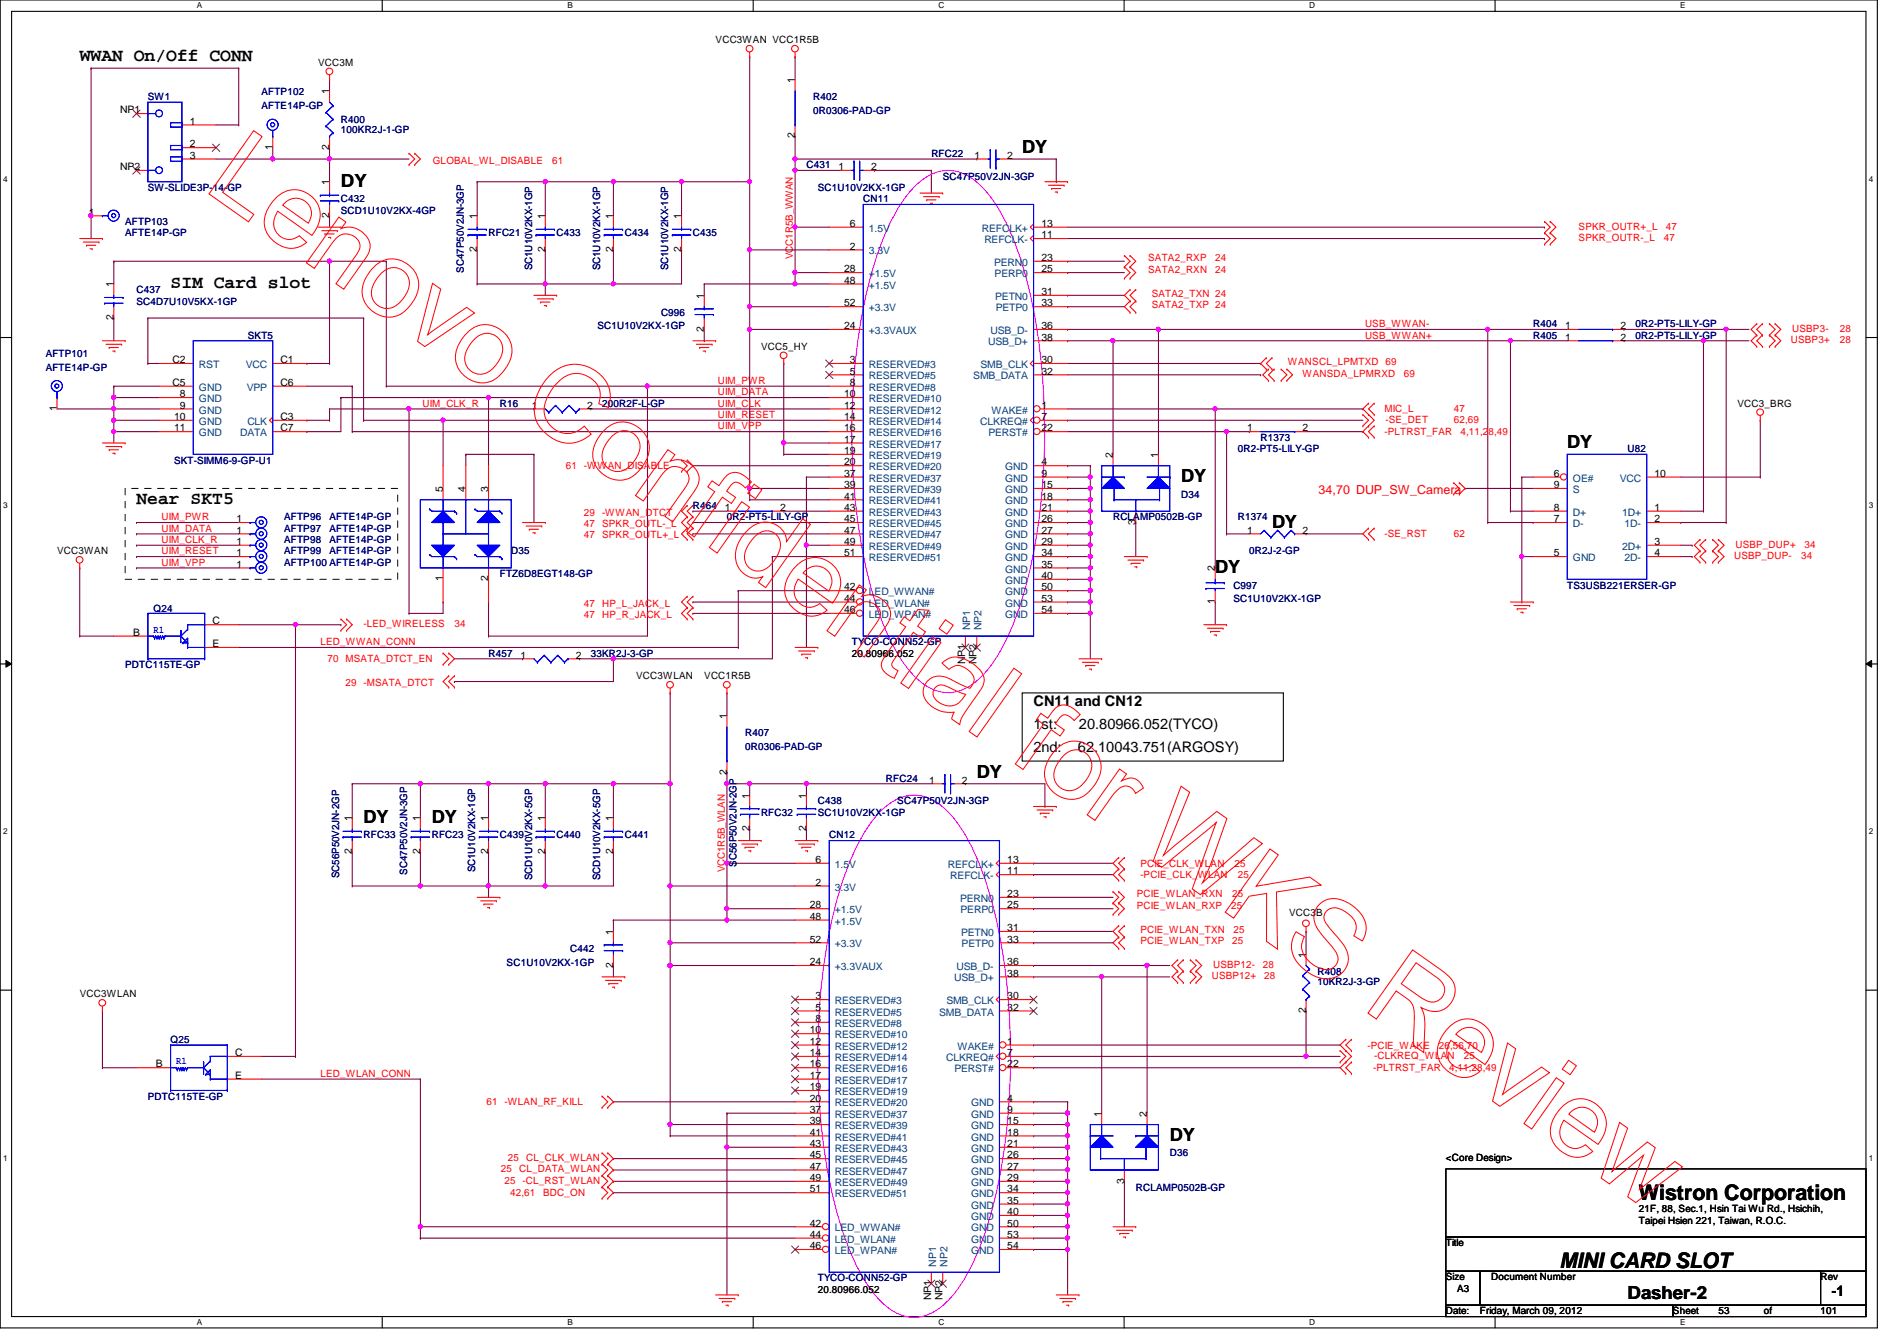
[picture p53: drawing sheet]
<svg xmlns="http://www.w3.org/2000/svg" width="297mm" height="210mm" viewBox="0 0 297 210" stroke-linecap="round" stroke-linejoin="round" font-family="sans-serif">
<defs><g id="words">
<g font-size="3.3">
<text x="256.6" y="187.9">Wistron Corporation</text>
<text x="244.2" y="198.5">MINI CARD SLOT</text>
</g>
<g font-size="2.8">
<text x="12.5" y="9.5">WWAN On/Off CONN</text>
<text x="160.1" y="24">DY</text>
<text x="53.4" y="29.3">DY</text>
<text x="26.7" y="45">SIM Card slot</text>
<text x="245.4" y="70.2">DY</text>
<text x="185" y="75.5">DY</text>
<text x="21.4" y="78.8">Near SKT5</text>
<text x="199.2" y="82.6">DY</text>
<text x="190.3" y="89.7">DY</text>
<text x="152.9" y="121.8">DY</text>
<text x="56.9" y="128.9">DY</text>
<text x="67.6" y="128.9">DY</text>
<text x="183.2" y="178.6">DY</text>
<text x="254.8" y="203.4">Dasher-2</text>
</g>
<g font-size="2.3">
<text x="161.8" y="110.6">CN11 and CN12</text>
<text x="161.8" y="114.1">1st:</text>
<text x="161.8" y="117.6">2nd:</text>
<text x="168.8" y="117.6">62.10043.751(ARGOSY)</text>
<text x="168.9" y="114.1">20.80966.052(TYCO)</text>
<text x="286.8" y="202.9">-1</text>
</g>
<text font-size="1.9" fill="#f00" x="206.5" y="77.3">34,70 DUP_SW_Camera</text>
<g font-size="1.6">
<text x="49.8" y="10.3">VCC3M</text>
<text x="112.1" y="6.8">VCC3WAN VCC1R5B</text>
<text x="18.8" y="17.7">NP1</text>
<text x="51.6" y="14.8" transform="rotate(-90 51.6 14.8)">1</text>
<text x="124.5" y="13" transform="rotate(-90 124.5 13)">1</text>
<text x="29.7" y="19.5">1</text>
<text x="29.7" y="23.1">2</text>
<text x="42.7" y="23.5" transform="rotate(-90 42.7 23.5)">1</text>
<text x="51.6" y="23.5" transform="rotate(-90 51.6 23.5)">2</text>
<text x="124.5" y="21.7" transform="rotate(-90 124.5 21.7)">2</text>
<text x="18.8" y="26.6">NP2</text>
<text x="29.7" y="24.8">3</text>
<text x="51.6" y="29" transform="rotate(-90 51.6 29)">1</text>
<text x="131.3" y="26.6">1</text>
<text x="136.4" y="26.6">2</text>
<text x="152.6" y="24.8">1</text>
<text x="157.7" y="24.8">2</text>
<text x="13.9" y="33.7">1</text>
<text x="51.6" y="34.1" transform="rotate(-90 51.6 34.1)">2</text>
<text x="74.7" y="34.3" transform="rotate(-90 74.7 34.3)">1</text>
<text x="85.3" y="34.3" transform="rotate(-90 85.3 34.3)">1</text>
<text x="96" y="34.3" transform="rotate(-90 96 34.3)">1</text>
<text x="106.7" y="34.3" transform="rotate(-90 106.7 34.3)">1</text>
<text x="133.1" y="35.5">6</text>
<text x="163.1" y="35.5">13</text>
<text x="74.7" y="39.5" transform="rotate(-90 74.7 39.5)">2</text>
<text x="85.3" y="39.5" transform="rotate(-90 85.3 39.5)">2</text>
<text x="96" y="39.5" transform="rotate(-90 96 39.5)">2</text>
<text x="106.7" y="39.5" transform="rotate(-90 106.7 39.5)">2</text>
<text x="133.1" y="39.1">2</text>
<text x="163.1" y="37.3">11</text>
<text x="163.1" y="40.9">23</text>
<text x="17.8" y="45" transform="rotate(-90 17.8 45)">1</text>
<text x="110.2" y="46.8" transform="rotate(-90 110.2 46.8)">1</text>
<text x="132.2" y="42.6">28</text>
<text x="132.2" y="44.4">48</text>
<text x="132.2" y="48">52</text>
<text x="163.1" y="42.6">25</text>
<text x="163.1" y="46.2">31</text>
<text x="163.1" y="48">33</text>
<text x="17.8" y="50.1" transform="rotate(-90 17.8 50.1)">2</text>
<text x="110.2" y="51.9" transform="rotate(-90 110.2 51.9)">2</text>
<text x="132.2" y="51.5">24</text>
<text x="163.1" y="51.5">36</text>
<text x="163.1" y="53.3">38</text>
<text x="245.1" y="53.3">1</text>
<text x="245.1" y="51.5">1</text>
<text x="253.7" y="53.3">2</text>
<text x="253.7" y="51.5">2</text>
<text x="27" y="56.9">C2</text>
<text x="43.9" y="56.9">C1</text>
<text x="119.2" y="54.8">VCC5_HY</text>
<text x="133.1" y="56.9">3</text>
<text x="133.1" y="58.6">5</text>
<text x="163.1" y="56.9">30</text>
<text x="163.1" y="58.6">32</text>
<text x="8.9" y="64.3" transform="rotate(-90 8.9 64.3)">1</text>
<text x="27" y="60.4">C5</text>
<text x="27.3" y="65.7">10</text>
<text x="28.1" y="62.2">8</text>
<text x="28.1" y="64">9</text>
<text x="43.9" y="60.4">C6</text>
<text x="43.9" y="65.7">C3</text>
<text x="83.3" y="64">1</text>
<text x="91.9" y="64">2</text>
<text x="132.2" y="62.2">10</text>
<text x="132.2" y="64">12</text>
<text x="132.2" y="65.7">14</text>
<text x="133.1" y="60.4">8</text>
<text x="163.1" y="64">1</text>
<text x="163.1" y="65.7">7</text>
<text x="272.1" y="63.7">VCC3_BRG</text>
<text x="27.3" y="67.5">11</text>
<text x="43.9" y="67.5">C7</text>
<text x="132.2" y="67.5">16</text>
<text x="132.2" y="69.3">17</text>
<text x="132.2" y="71.1">19</text>
<text x="163.1" y="67.5">22</text>
<text x="174.2" y="71.7" transform="rotate(-90 174.2 71.7)">2</text>
<text x="181.4" y="71.7" transform="rotate(-90 181.4 71.7)">1</text>
<text x="195.3" y="67.5">1</text>
<text x="204" y="67.5">2</text>
<text x="69.3" y="77" transform="rotate(-90 69.3 77)">5</text>
<text x="72.9" y="77" transform="rotate(-90 72.9 77)">4</text>
<text x="76.5" y="77" transform="rotate(-90 76.5 77)">3</text>
<text x="132.2" y="72.9">20</text>
<text x="132.2" y="74.6">37</text>
<text x="132.2" y="76.4">39</text>
<text x="163.1" y="72.9">4</text>
<text x="163.1" y="74.6">9</text>
<text x="163.1" y="76.4">15</text>
<text x="243.3" y="74.6">6</text>
<text x="243.3" y="76.4">9</text>
<text x="259.1" y="74.6">10</text>
<text x="37" y="83.5">1</text>
<text x="37" y="81.7">1</text>
<text x="113.5" y="80">1</text>
<text x="122.2" y="80">2</text>
<text x="132.2" y="78.2">41</text>
<text x="132.2" y="80">43</text>
<text x="132.2" y="81.7">45</text>
<text x="132.2" y="83.5">47</text>
<text x="163.1" y="78.2">18</text>
<text x="163.1" y="80">21</text>
<text x="163.1" y="81.7">26</text>
<text x="163.1" y="83.5">27</text>
<text x="177.8" y="82.1" transform="rotate(-90 177.8 82.1)">3</text>
<text x="195.3" y="83.5">1</text>
<text x="204" y="83.5">2</text>
<text x="243.3" y="81.7">7</text>
<text x="243.3" y="80">8</text>
<text x="259.1" y="80">1</text>
<text x="259.1" y="81.7">2</text>
<text x="8.9" y="86.8">VCC3WAN</text>
<text x="37" y="85.3">1</text>
<text x="37" y="87.1">1</text>
<text x="37" y="88.9">1</text>
<text x="132.2" y="85.3">49</text>
<text x="132.2" y="87.1">51</text>
<text x="163.1" y="85.3">29</text>
<text x="163.1" y="87.1">34</text>
<text x="163.1" y="88.9">35</text>
<text x="190.2" y="89.5" transform="rotate(-90 190.2 89.5)">2</text>
<text x="243.3" y="87.1">5</text>
<text x="259.1" y="85.3">3</text>
<text x="259.1" y="87.1">4</text>
<text x="69.3" y="91" transform="rotate(-90 69.3 91)">1</text>
<text x="76.5" y="91" transform="rotate(-90 76.5 91)">2</text>
<text x="132.2" y="92.4">42</text>
<text x="132.2" y="94.2">44</text>
<text x="132.2" y="96">46</text>
<text x="163.1" y="90.6">40</text>
<text x="163.1" y="92.4">50</text>
<text x="163.1" y="94.2">53</text>
<text x="163.1" y="96">54</text>
<text x="190.2" y="94.6" transform="rotate(-90 190.2 94.6)">1</text>
<text x="20.9" y="99.5">B</text>
<text x="33.3" y="101.3">E</text>
<text x="33.3" y="97.7">C</text>
<text x="81.5" y="103.1">1</text>
<text x="90.2" y="103.1">2</text>
<text x="99.6" y="106.3">VCC3WLAN</text>
<text x="110.3" y="106.3">VCC1R5B</text>
<text x="133.4" y="102.8">20.80966.052</text>
<text x="151.1" y="104" transform="rotate(-90 151.1 104)">NP1</text>
<text x="152.9" y="104" transform="rotate(-90 152.9 104)">NP2</text>
<text x="113.8" y="112.6" transform="rotate(-90 113.8 112.6)">1</text>
<text x="113.8" y="121.2" transform="rotate(-90 113.8 121.2)">2</text>
<text x="117.3" y="125" transform="rotate(-90 117.3 125)">1</text>
<text x="126.2" y="125" transform="rotate(-90 126.2 125)">1</text>
<text x="145.5" y="122.6">1</text>
<text x="150.6" y="122.6">2</text>
<text x="55.1" y="128.6" transform="rotate(-90 55.1 128.6)">1</text>
<text x="65.8" y="128.6" transform="rotate(-90 65.8 128.6)">1</text>
<text x="76.5" y="128.6" transform="rotate(-90 76.5 128.6)">1</text>
<text x="85.3" y="128.6" transform="rotate(-90 85.3 128.6)">1</text>
<text x="96" y="128.6" transform="rotate(-90 96 128.6)">1</text>
<text x="117.3" y="130.1" transform="rotate(-90 117.3 130.1)">2</text>
<text x="126.2" y="130.1" transform="rotate(-90 126.2 130.1)">2</text>
<text x="55.1" y="133.7" transform="rotate(-90 55.1 133.7)">2</text>
<text x="65.8" y="133.7" transform="rotate(-90 65.8 133.7)">2</text>
<text x="76.5" y="133.7" transform="rotate(-90 76.5 133.7)">2</text>
<text x="85.3" y="133.7" transform="rotate(-90 85.3 133.7)">2</text>
<text x="96" y="133.7" transform="rotate(-90 96 133.7)">2</text>
<text x="127.7" y="135.1">6</text>
<text x="157.7" y="135.1">13</text>
<text x="157.7" y="136.9">11</text>
<text x="126.8" y="142.2">28</text>
<text x="126.8" y="144">48</text>
<text x="127.7" y="138.6">2</text>
<text x="157.7" y="140.4">23</text>
<text x="157.7" y="142.2">25</text>
<text x="201.8" y="143.3">VCC3B</text>
<text x="96" y="146.3" transform="rotate(-90 96 146.3)">1</text>
<text x="126.8" y="147.5">52</text>
<text x="157.7" y="145.8">31</text>
<text x="157.7" y="147.5">33</text>
<text x="204.5" y="149.9" transform="rotate(-90 204.5 149.9)">1</text>
<text x="96" y="151.5" transform="rotate(-90 96 151.5)">2</text>
<text x="126.8" y="151.1">24</text>
<text x="157.7" y="151.1">36</text>
<text x="157.7" y="152.9">38</text>
<text x="12.5" y="156.1">VCC3WLAN</text>
<text x="126.8" y="161.8">10</text>
<text x="127.7" y="156.4">3</text>
<text x="127.7" y="158.2">5</text>
<text x="127.7" y="160">8</text>
<text x="157.7" y="156.4">30</text>
<text x="157.7" y="158.2">32</text>
<text x="204.5" y="158.6" transform="rotate(-90 204.5 158.6)">2</text>
<text x="24.4" y="167.1">B</text>
<text x="36.8" y="165.3">C</text>
<text x="126.8" y="163.5">12</text>
<text x="126.8" y="165.3">14</text>
<text x="126.8" y="167.1">16</text>
<text x="157.7" y="163.5">1</text>
<text x="157.7" y="165.3">7</text>
<text x="157.7" y="167.1">22</text>
<text x="36.8" y="168.9">E</text>
<text x="126.8" y="168.9">17</text>
<text x="126.8" y="170.6">19</text>
<text x="126.8" y="172.4">20</text>
<text x="157.7" y="172.4">4</text>
<text x="126.8" y="174.2">37</text>
<text x="126.8" y="176">39</text>
<text x="126.8" y="177.8">41</text>
<text x="126.8" y="179.5">43</text>
<text x="157.7" y="174.2">9</text>
<text x="157.7" y="176">15</text>
<text x="157.7" y="177.8">18</text>
<text x="157.7" y="179.5">21</text>
<text x="172.5" y="174.8" transform="rotate(-90 172.5 174.8)">1</text>
<text x="179.6" y="174.8" transform="rotate(-90 179.6 174.8)">2</text>
<text x="126.8" y="181.3">45</text>
<text x="126.8" y="183.1">47</text>
<text x="126.8" y="184.9">49</text>
<text x="157.7" y="181.3">26</text>
<text x="157.7" y="183.1">27</text>
<text x="157.7" y="184.9">29</text>
<text x="176" y="185.3" transform="rotate(-90 176 185.3)">3</text>
<text x="226.4" y="181.7">&lt;Core Design&gt;</text>
<text x="126.8" y="186.6">51</text>
<text x="126.8" y="192">42</text>
<text x="157.7" y="186.6">34</text>
<text x="157.7" y="188.4">35</text>
<text x="157.7" y="190.2">40</text>
<text x="157.7" y="192">50</text>
<text x="256.6" y="189.7">21F, 88, Sec.1, Hsin Tai Wu Rd., Hsichih,</text>
<text x="256.6" y="191.6">Taipei Hsien 221, Taiwan, R.O.C.</text>
<text x="126.8" y="193.8">44</text>
<text x="126.8" y="195.5">46</text>
<text x="157.7" y="193.8">53</text>
<text x="157.7" y="195.5">54</text>
<text x="226.4" y="195.1">Title</text>
<text x="128.1" y="202.4">20.80966.052</text>
<text x="145.8" y="203.5" transform="rotate(-90 145.8 203.5)">NP1</text>
<text x="147.6" y="203.5" transform="rotate(-90 147.6 203.5)">NP2</text>
<text x="226.4" y="200.4">Size</text>
<text x="228.2" y="202.2">A3</text>
<text x="233.5" y="200.4">Document Number</text>
<text x="285.1" y="200.4">Rev</text>
<text x="226.4" y="205.7">Date:</text>
<text x="231.7" y="205.7">Friday, March 09, 2012</text>
<text x="262" y="205.7">Sheet</text>
<text x="269.1" y="205.7">53</text>
<text x="276.2" y="205.7">of</text>
<text x="285.1" y="205.7">101</text>
</g>
<g font-size="1.6" fill="#000080">
<text x="23.2" y="15.7">SW1</text>
<text x="40.9" y="14.9">AFTP102</text>
<text x="40.9" y="17.1">AFTE14P-GP</text>
<text x="127.3" y="15.7">R402</text>
<text x="127.3" y="17.8">0R0306-PAD-GP</text>
<text x="53.4" y="19.2">R400</text>
<text x="53.4" y="20.8">100KR2J-1-GP</text>
<text x="23.2" y="29.9">SW-SLIDE3P-14-GP</text>
<text x="126.3" y="26.3">C431</text>
<text x="128.1" y="29.9">SC1U10V2KX-1GP</text>
<text x="145.8" y="24.6">RFC22</text>
<text x="147.6" y="28.1">SC47P50V2JN-3GP</text>
<text x="19.6" y="35.2">AFTP103</text>
<text x="53.4" y="31.7">C432</text>
<text x="53.4" y="33.4">SCD1U10V2KX-4GP</text>
<text x="135.2" y="31.7">CN11</text>
<text x="19.6" y="37">AFTE14P-GP</text>
<text x="76.5" y="37">RFC21</text>
<text x="87.2" y="37">C433</text>
<text x="97.8" y="37">C434</text>
<text x="108.5" y="37">C435</text>
<text x="21.4" y="45.9">C437</text>
<text x="21.4" y="47.7">SC4D7U10V5KX-1GP</text>
<text x="72.6" y="42.7" transform="rotate(-90 72.6 42.7)">SC47P50V2JN-3GP</text>
<text x="83.3" y="42.3" transform="rotate(-90 83.3 42.3)">SC1U10V2KX-1GP</text>
<text x="94" y="42.3" transform="rotate(-90 94 42.3)">SC1U10V2KX-1GP</text>
<text x="104.6" y="42.3" transform="rotate(-90 104.6 42.3)">SC1U10V2KX-1GP</text>
<text x="38.8" y="53">SKT5</text>
<text x="93.6" y="51.6">SC1U10V2KX-1GP</text>
<text x="103.5" y="49.4">C996</text>
<text x="240.1" y="53">R405</text>
<text x="240.1" y="51.2">R404</text>
<text x="256.1" y="53">0R2-PT5-LILY-GP</text>
<text x="256.1" y="51.2">0R2-PT5-LILY-GP</text>
<text x="7.2" y="55.8">AFTP101</text>
<text x="7.2" y="58">AFTE14P-GP</text>
<text x="78.3" y="63.7">R16</text>
<text x="94.3" y="63.7">200R2F-L-GP</text>
<text x="193.8" y="70.8">0R2-PT5-LILY-GP</text>
<text x="197.4" y="69">R1373</text>
<text x="254.8" y="70.8">U82</text>
<text x="27.3" y="72.6">SKT-SIMM6-9-GP-U1</text>
<text x="185" y="77.9">D34</text>
<text x="44.5" y="83.2">AFTP97</text>
<text x="44.5" y="81.4">AFTP96</text>
<text x="51.6" y="83.2">AFTE14P-GP</text>
<text x="51.6" y="81.4">AFTE14P-GP</text>
<text x="108.5" y="79.7">R464</text>
<text x="113.8" y="81.4">0R2-PT5-LILY-GP</text>
<text x="174.3" y="81.4">RCLAMP0502B-GP</text>
<text x="193.8" y="81.4">R1374</text>
<text x="44.5" y="85">AFTP98</text>
<text x="44.5" y="86.8">AFTP99</text>
<text x="44.5" y="88.6">AFTP100 AFTE14P-GP</text>
<text x="51.6" y="85">AFTE14P-GP</text>
<text x="51.6" y="86.8">AFTE14P-GP</text>
<text x="80" y="86.8">D35</text>
<text x="195.6" y="86.8">0R2J-2-GP</text>
<text x="24" y="95.8">Q24</text>
<text x="78.3" y="90.3">FTZ6D8EGT148-GP</text>
<text x="193.1" y="92.1">C997</text>
<text x="193.1" y="94.2">SC1U10V2KX-1GP</text>
<text x="245.4" y="92.1">TS3USB221ERSER-GP</text>
<text x="133.4" y="101">TYCO-CONN52-GP</text>
<text x="19.6" y="104.6">PDTC115TE-GP</text>
<text x="76.5" y="102.8">R457</text>
<text x="92.5" y="102.8">33KR2J-3-GP</text>
<text x="116.7" y="115.2">R407</text>
<text x="116.7" y="117.3">0R0306-PAD-GP</text>
<text x="128.1" y="125.9">C438</text>
<text x="138.7" y="122.3">RFC24</text>
<text x="140.5" y="125.9">SC47P50V2JN-3GP</text>
<text x="56.9" y="131.2">RFC33</text>
<text x="67.6" y="131.2">RFC23</text>
<text x="78.3" y="131.2">C439</text>
<text x="87.2" y="131.2">C440</text>
<text x="97.8" y="131.2">C441</text>
<text x="119.2" y="127.7">RFC32</text>
<text x="128.1" y="127.7">SC1U10V2KX-1GP</text>
<text x="129.8" y="131.2">CN12</text>
<text x="53.1" y="137.5" transform="rotate(-90 53.1 137.5)">SC56P50V2JN-2GP</text>
<text x="63.8" y="136.9" transform="rotate(-90 63.8 136.9)">SC47P50V2JN-3GP</text>
<text x="74.4" y="136.6" transform="rotate(-90 74.4 136.6)">SC1U10V2KX-1GP</text>
<text x="83.3" y="137.8" transform="rotate(-90 83.3 137.8)">SCD1U10V2KX-5GP</text>
<text x="94" y="137.8" transform="rotate(-90 94 137.8)">SCD1U10V2KX-5GP</text>
<text x="115.3" y="135.7" transform="rotate(-90 115.3 135.7)">SC56P50V2JN-2GP</text>
<text x="89.3" y="149">C442</text>
<text x="79.3" y="151.1">SC1U10V2KX-1GP</text>
<text x="206.3" y="152.6">R408</text>
<text x="206.3" y="154.2">10KR2J-3-GP</text>
<text x="26.7" y="163.2">Q25</text>
<text x="23.2" y="172.1">PDTC115TE-GP</text>
<text x="183.2" y="181">D36</text>
<text x="177.8" y="186.4">RCLAMP0502B-GP</text>
<text x="128.1" y="200.6">TYCO-CONN52-GP</text>
</g>
<g font-size="1.6" fill="#f00">
<text x="67.8" y="25.6">GLOBAL_WL_DISABLE</text>
<text x="86.4" y="25.6">61</text>
<text x="247.2" y="35.9">SPKR_OUTR+_L</text>
<text x="260.9" y="35.9">47</text>
<text x="124.2" y="40.6" transform="rotate(-90 124.2 40.6)">VCC1R5B_WWAN</text>
<text x="179.8" y="40.9">SATA2_RXP</text>
<text x="190.3" y="40.9">24</text>
<text x="247.2" y="37.7">SPKR_OUTR-_L</text>
<text x="260.5" y="37.7">47</text>
<text x="179.8" y="42.7">SATA2_RXN</text>
<text x="180.3" y="46.4">SATA2_TXN 24</text>
<text x="190.3" y="42.7">24</text>
<text x="180.3" y="48.2">SATA2_TXP 24</text>
<text x="213.7" y="53">USB_WWAN+</text>
<text x="213.7" y="51.2">USB_WWAN-</text>
<text x="280.4" y="53.7">USBP3+</text>
<text x="280.6" y="51.9">USBP3-</text>
<text x="288.1" y="51.9">28</text>
<text x="288.1" y="53.7">28</text>
<text x="201.7" y="57.1">WANSCL_LPMTXD 69</text>
<text x="204" y="59.1">WANSDA_LPMRXD</text>
<text x="219.8" y="59.1">69</text>
<text x="66.2" y="63.7">UIM_CLK_R</text>
<text x="112.4" y="61.9">UIM_DATA</text>
<text x="112.4" y="60.1">UIM_PWR</text>
<text x="112.4" y="65.4">UIM_RESET</text>
<text x="112.4" y="63.7">UIM_CLK</text>
<text x="216.8" y="64.6">MIC_L</text>
<text x="227.6" y="64.6">47</text>
<text x="112.4" y="67.2">UIM_VPP</text>
<text x="216.8" y="68.1">-PLTRST_FAR</text>
<text x="217" y="66.2">-SE_DET</text>
<text x="227.6" y="66.2">62,69</text>
<text x="228.7" y="68.1">4,11,28,49</text>
<text x="88.6" y="73.4">61 -WWAN_DISABLE</text>
<text x="25.3" y="81.4">UIM_PWR</text>
<text x="25.3" y="83.2">UIM_DATA</text>
<text x="91.4" y="80.7">29 -WWAN_DTCT</text>
<text x="91.4" y="82.5">47 SPKR_OUTL-_L</text>
<text x="25.3" y="85">UIM_CLK_R</text>
<text x="25.3" y="86.8">UIM_RESET</text>
<text x="25.3" y="88.6">UIM_VPP</text>
<text x="91.4" y="84.3">47 SPKR_OUTL+_L</text>
<text x="216.8" y="84.1">-SE_RST</text>
<text x="227.6" y="84.1">62</text>
<text x="271.5" y="87.5">USBP_DUP-</text>
<text x="271.7" y="85.7">USBP_DUP+</text>
<text x="282" y="87.5">34</text>
<text x="282.6" y="85.7">34</text>
<text x="91.4" y="95">47 HP_L_JACK_L</text>
<text x="50.2" y="101">LED_WWAN_CONN</text>
<text x="56.9" y="98.2">-LED_WIRELESS</text>
<text x="71.2" y="98.2">34</text>
<text x="91.4" y="96.7">47 HP_R_JACK_L</text>
<text x="51.3" y="103.7">70 MSATA_DTCT_EN</text>
<text x="54.1" y="107.4">29 -MSATA_DTCT</text>
<text x="113.5" y="136.6" transform="rotate(-90 113.5 136.6)">VCC1R5B_WLAN</text>
<text x="178.6" y="137.5">-PCIE_CLK_WLAN</text>
<text x="178.6" y="135.7">PCIE_CLK_WLAN</text>
<text x="193.3" y="135.7">25</text>
<text x="193.8" y="137.5">25</text>
<text x="178" y="142.2">PCIE_WLAN_RXP</text>
<text x="178" y="140.5">PCIE_WLAN_RXN</text>
<text x="192.8" y="142.2">25</text>
<text x="193" y="140.5">25</text>
<text x="178.6" y="146">PCIE_WLAN_TXN</text>
<text x="178.6" y="147.8">PCIE_WLAN_TXP</text>
<text x="193" y="147.8">25</text>
<text x="193.1" y="146">25</text>
<text x="189.7" y="153.3">USBP12+</text>
<text x="189.9" y="151.5">USBP12-</text>
<text x="197.7" y="151.5">28</text>
<text x="197.9" y="153.3">28</text>
<text x="214.1" y="164.1">-PCIE_WAKE</text>
<text x="215" y="167.7">-PLTRST_FAR</text>
<text x="215.2" y="165.7">-CLKREQ_WLAN</text>
<text x="225.3" y="164.1">26,56,70</text>
<text x="226.9" y="167.7">4,11,28,49</text>
<text x="229.2" y="165.7">25</text>
<text x="50.2" y="168.6">LED_WLAN_CONN</text>
<text x="76.2" y="173">61 -WLAN_RF_KILL</text>
<text x="78.4" y="183.5">25 CL_DATA_WLAN</text>
<text x="79" y="185.3">25 -CL_RST_WLAN</text>
<text x="79.5" y="181.7">25</text>
<text x="82.4" y="181.7">CL_CLK_WLAN</text>
<text x="79.9" y="187.2">42,61</text>
<text x="85" y="187.2">BDC_ON</text>
</g>
<g font-size="1.6" fill="#004080">
<text x="136.1" y="39.8">3.3V</text>
<text x="136.1" y="36.3">1.5V</text>
<text x="153.8" y="36.3">REFCLK+</text>
<text x="154.1" y="38.1">REFCLK-</text>
<text x="155.7" y="41.6">PERN0</text>
<text x="136.1" y="43.4">+1.5V</text>
<text x="136.1" y="45.2">+1.5V</text>
<text x="155.7" y="43.4">PERP0</text>
<text x="155.8" y="46.9">PETN0</text>
<text x="136.1" y="52.3">+3.3VAUX</text>
<text x="136.1" y="48.7">+3.3V</text>
<text x="155.1" y="52.3">USB_D-</text>
<text x="155.9" y="48.7">PETP0</text>
<text x="31.2" y="57.6">RST</text>
<text x="38.5" y="57.6">VCC</text>
<text x="136.1" y="57.6">RESERVED#3</text>
<text x="136.1" y="59.4">RESERVED#5</text>
<text x="152.4" y="59.4">SMB_DATA</text>
<text x="153.5" y="57.6">SMB_CLK</text>
<text x="154.7" y="54.1">USB_D+</text>
<text x="31.2" y="61.2">GND</text>
<text x="31.2" y="62.9">GND</text>
<text x="31.2" y="64.7">GND</text>
<text x="38.6" y="61.2">VPP</text>
<text x="136.1" y="61.2">RESERVED#8</text>
<text x="136.1" y="62.9">RESERVED#10</text>
<text x="136.1" y="64.7">RESERVED#12</text>
<text x="155.3" y="64.7">WAKE#</text>
<text x="31.2" y="68.3">GND</text>
<text x="31.2" y="66.5">GND</text>
<text x="37.6" y="68.3">DATA</text>
<text x="38.7" y="66.5">CLK</text>
<text x="136.1" y="66.5">RESERVED#14</text>
<text x="136.1" y="68.3">RESERVED#16</text>
<text x="136.1" y="70.1">RESERVED#17</text>
<text x="136.1" y="71.8">RESERVED#19</text>
<text x="153.5" y="66.5">CLKREQ#</text>
<text x="154.8" y="68.3">PERST#</text>
<text x="136.1" y="73.6">RESERVED#20</text>
<text x="136.1" y="75.4">RESERVED#37</text>
<text x="136.1" y="77.2">RESERVED#39</text>
<text x="157.4" y="73.6">GND</text>
<text x="157.4" y="75.4">GND</text>
<text x="157.4" y="77.2">GND</text>
<text x="246.3" y="75.4">OE#</text>
<text x="246.3" y="77.2">S</text>
<text x="253.6" y="75.4">VCC</text>
<text x="136.1" y="79">RESERVED#41</text>
<text x="136.1" y="80.7">RESERVED#43</text>
<text x="136.1" y="82.5">RESERVED#45</text>
<text x="157.4" y="79">GND</text>
<text x="157.4" y="80.7">GND</text>
<text x="157.4" y="82.5">GND</text>
<text x="246.3" y="82.5">D-</text>
<text x="246.3" y="80.7">D+</text>
<text x="254" y="80.7">1D+</text>
<text x="254.4" y="82.5">1D-</text>
<text x="136.1" y="84.3">RESERVED#47</text>
<text x="136.1" y="86.1">RESERVED#49</text>
<text x="136.1" y="87.8">RESERVED#51</text>
<text x="157.4" y="84.3">GND</text>
<text x="157.4" y="86.1">GND</text>
<text x="157.4" y="87.8">GND</text>
<text x="157.4" y="89.6">GND</text>
<text x="246.3" y="87.8">GND</text>
<text x="254" y="86.1">2D+</text>
<text x="254.4" y="87.8">2D-</text>
<text x="136.1" y="93.2">LED_WWAN#</text>
<text x="136.1" y="95">LED_WLAN#</text>
<text x="157.4" y="91.4">GND</text>
<text x="157.4" y="93.2">GND</text>
<text x="157.4" y="95">GND</text>
<text x="136.1" y="96.7">LED_WPAN#</text>
<text x="151.9" y="98.7" transform="rotate(-90 151.9 98.7)">NP1</text>
<text x="153.7" y="98.7" transform="rotate(-90 153.7 98.7)">NP2</text>
<text x="157.4" y="96.7">GND</text>
<text x="130.7" y="135.8">1.5V</text>
<text x="148.4" y="135.8">REFCLK+</text>
<text x="148.8" y="137.6">REFCLK-</text>
<text x="130.7" y="139.4">3.3V</text>
<text x="130.7" y="143">+1.5V</text>
<text x="150.3" y="141.2">PERN0</text>
<text x="150.4" y="143">PERP0</text>
<text x="130.7" y="144.7">+1.5V</text>
<text x="130.7" y="148.3">+3.3V</text>
<text x="150.5" y="146.5">PETN0</text>
<text x="150.6" y="148.3">PETP0</text>
<text x="130.7" y="151.8">+3.3VAUX</text>
<text x="149.4" y="153.6">USB_D+</text>
<text x="149.8" y="151.8">USB_D-</text>
<text x="130.7" y="157.2">RESERVED#3</text>
<text x="130.7" y="159">RESERVED#5</text>
<text x="130.7" y="160.7">RESERVED#8</text>
<text x="147.1" y="159">SMB_DATA</text>
<text x="148.2" y="157.2">SMB_CLK</text>
<text x="130.7" y="162.5">RESERVED#10</text>
<text x="130.7" y="164.3">RESERVED#12</text>
<text x="130.7" y="166.1">RESERVED#14</text>
<text x="130.7" y="167.9">RESERVED#16</text>
<text x="148.2" y="166.1">CLKREQ#</text>
<text x="149.4" y="167.9">PERST#</text>
<text x="149.9" y="164.3">WAKE#</text>
<text x="130.7" y="169.6">RESERVED#17</text>
<text x="130.7" y="171.4">RESERVED#19</text>
<text x="130.7" y="173.2">RESERVED#20</text>
<text x="152.1" y="173.2">GND</text>
<text x="130.7" y="175">RESERVED#37</text>
<text x="130.7" y="176.7">RESERVED#39</text>
<text x="130.7" y="178.5">RESERVED#41</text>
<text x="152.1" y="175">GND</text>
<text x="152.1" y="176.7">GND</text>
<text x="152.1" y="178.5">GND</text>
<text x="130.7" y="180.3">RESERVED#43</text>
<text x="130.7" y="182.1">RESERVED#45</text>
<text x="130.7" y="183.9">RESERVED#47</text>
<text x="130.7" y="185.6">RESERVED#49</text>
<text x="152.1" y="180.3">GND</text>
<text x="152.1" y="182.1">GND</text>
<text x="152.1" y="183.9">GND</text>
<text x="152.1" y="185.6">GND</text>
<text x="130.7" y="187.4">RESERVED#51</text>
<text x="152.1" y="187.4">GND</text>
<text x="152.1" y="189.2">GND</text>
<text x="152.1" y="191">GND</text>
<text x="130.7" y="192.7">LED_WWAN#</text>
<text x="130.7" y="194.5">LED_WLAN#</text>
<text x="130.7" y="196.3">LED_WPAN#</text>
<text x="152.1" y="192.7">GND</text>
<text x="152.1" y="194.5">GND</text>
<text x="152.1" y="196.3">GND</text>
<text x="146.6" y="198.2" transform="rotate(-90 146.6 198.2)">NP1</text>
<text x="148.4" y="198.2" transform="rotate(-90 148.4 198.2)">NP2</text>
</g>
<g font-size="1.6" fill="#00f">
<text x="24" y="99">R1</text>
<text x="27.6" y="166.6">R1</text>
</g>
<g font-size="1.3">
<text x="30.8" y="1.3">A</text>
<text x="88.9" y="1.3">B</text>
<text x="146.9" y="1.3">C</text>
<text x="205" y="1.3">D</text>
<text x="263.1" y="1.3">E</text>
<text x=".5" y="28.4">4</text>
<text x="292.6" y="28.4">4</text>
<text x=".5" y="79.5">3</text>
<text x="292.6" y="79.5">3</text>
<text x=".5" y="130.6">2</text>
<text x="292.6" y="130.6">2</text>
<text x=".5" y="181.7">1</text>
<text x="292.6" y="181.7">1</text>
<text x="30.8" y="207.4">A</text>
<text x="88.9" y="207.4">B</text>
<text x="146.9" y="207.4">C</text>
<text x="205" y="207.4">D</text>
<text x="263.1" y="207.4">E</text>
</g>
</g></defs>
<path d="M0 0h294v207.9h-294zM1.8 1.8h290.4v204.3h-290.4z" fill="none" stroke="#000" stroke-width=".17"/>
<g fill="#fff">
<path d="M30.8 .2h.8v1.4h-.8z"/>
<path d="M30.8 206.2h.8v1.4h-.8z"/>
</g>
<path d="M59.9 0v1.8M59.9 206.1v1.8" fill="none" stroke="#000" stroke-width=".17"/>
<g fill="#fff">
<path d="M88.9 .2h.8v1.4h-.8z"/>
<path d="M88.9 206.2h.8v1.4h-.8z"/>
</g>
<path d="M117.9 0v1.8M117.9 206.1v1.8" fill="none" stroke="#000" stroke-width=".17"/>
<g fill="#fff">
<path d="M146.9 .2h.9v1.4h-.9z"/>
<path d="M146.9 206.2h.9v1.4h-.9z"/>
</g>
<path d="M176 0v1.8M176 206.1v1.8" fill="none" stroke="#000" stroke-width=".17"/>
<g fill="#fff">
<path d="M205 .2h.9v1.4h-.9z"/>
<path d="M205 206.2h.9v1.4h-.9z"/>
</g>
<path d="M234.1 0v1.8M234.1 206.1v1.8" fill="none" stroke="#000" stroke-width=".17"/>
<g fill="#fff">
<path d="M263.1 .2h.8v1.4h-.8z"/>
<path d="M263.1 206.2h.8v1.4h-.8z"/>
<path d="M.5 27.3h.7v1.4h-.7z"/>
<path d="M292.6 27.3h.7v1.4h-.7z"/>
<path d="M.5 78.4h.7v1.4h-.7z"/>
<path d="M292.6 78.4h.7v1.4h-.7z"/>
</g>
<path d="M0 52.8h1.8M292.2 52.8h1.8" fill="none" stroke="#000" stroke-width=".17"/>
<g fill="#fff">
<path d="M.5 129.5h.7v1.4h-.7z"/>
<path d="M292.6 129.5h.7v1.4h-.7z"/>
</g>
<path d="M0 103.9h1.8M292.2 103.9h1.8" fill="none" stroke="#000" stroke-width=".17"/>
<path d="M.9 103.4l.9 .5-.9 .5zM292.2 103.9l.9-.5v1z" fill="#000"/>
<path d="M.9 103.4l.9 .5-.9 .5zM292.2 103.9l.9-.5v1z" fill="none" stroke="#000" stroke-width=".16"/>
<g fill="#fff">
<path d="M.5 180.5h.7v1.4h-.7z"/>
<path d="M292.6 180.5h.7v1.4h-.7z"/>
</g>
<path d="M0 155h1.8M292.2 155h1.8" fill="none" stroke="#000" stroke-width=".17"/>
<path d="M51.6 24.9h.1M51.6 24.9v3.5M179.6 151.1h.1M179.6 151.1v23.1" fill="none" stroke="#800040" stroke-width=".17"/>
<circle cx="179.6" cy="151.1" r=".32" fill="#f0f"/>
<circle cx="179.6" cy="151.1" r=".32" fill="none" stroke="#f0f" stroke-width=".17"/>
<path d="M17.8 60.5h.1M17.8 67.6h.1M17.8 65.8h.1M17.8 60.5h7.1M17.8 67.6h7.1M17.8 65.8v1.8M113.8 174.2h.1M113.8 174.2h10.7" fill="none" stroke="#800040" stroke-width=".17"/>
<circle cx="17.8" cy="65.8" r=".32" fill="#f0f"/>
<circle cx="17.8" cy="65.8" r=".32" fill="none" stroke="#f0f" stroke-width=".17"/>
<path d="M51.6 24.9h.1M51.6 24.9h12.4" fill="none" stroke="#800040" stroke-width=".17"/>
<circle cx="51.6" cy="24.9" r=".32" fill="#f0f"/>
<circle cx="51.6" cy="24.9" r=".32" fill="none" stroke="#f0f" stroke-width=".17"/>
<g fill="none" stroke="#800040" stroke-width=".17">
<path d="M76.5 62.2h.1M76.5 62.2h53.3M126.3 129.8h.1M126.3 129.8v1.8M161.8 167.1h.1M161.8 167.1h48M204.5 165.4h.1M204.5 165.4h5.3M65.8 192h.1M65.8 192h58.7M96.1 184.9h.1M96.1 184.9h28.4"/>
<path d="M176.1 184.9h.1M176.1 184.9v7.1"/>
</g>
<circle cx="65.8" cy="192" r=".32" fill="#f0f"/>
<circle cx="65.8" cy="192" r=".32" fill="none" stroke="#f0f" stroke-width=".17"/>
<g fill="none" stroke="#800040" stroke-width=".17">
<path d="M85.4 28.4h.1M85.4 28.4h10.7M85.4 28.4v5.4M117.4 28.4h.1M117.4 28.4v10.7M136.9 26.7h.1M136.9 26.7h8.9M145.8 26.7h.1M145.8 26.7v3.5M69.4 65.8h.1M69.4 65.8v7.1M76.5 62.2h.1"/>
<path d="M76.5 62.2v10.7"/>
</g>
<circle cx="117.4" cy="39.1" r=".32" fill="#f0f"/>
<circle cx="117.4" cy="39.1" r=".32" fill="none" stroke="#f0f" stroke-width=".17"/>
<path d="M167.2 53.3h.1M167.2 53.3h7.1M174.3 53.3h.1M174.3 53.3v17.8M76.5 138.7h.1M76.5 138.7h8.9" fill="none" stroke="#800040" stroke-width=".17"/>
<circle cx="76.5" cy="138.7" r=".32" fill="#f0f"/>
<circle cx="76.5" cy="138.7" r=".32" fill="none" stroke="#f0f" stroke-width=".17"/>
<path d="M104.9 147.6h.1M104.9 147.6v3.5" fill="none" stroke="#800040" stroke-width=".17"/>
<circle cx="104.9" cy="151.1" r=".32" fill="#f0f"/>
<circle cx="104.9" cy="151.1" r=".32" fill="none" stroke="#f0f" stroke-width=".17"/>
<circle cx="104.9" cy="147.5" r=".32" fill="#f0f"/>
<circle cx="104.9" cy="147.5" r=".32" fill="none" stroke="#f0f" stroke-width=".17"/>
<path d="M56.9 65.8h.1M56.9 65.8h12.5M12.5 88.9h.1M12.5 88.9v10.7M96.1 144h.1M96.1 144h17.7M40.9 165.4h5.4M46.3 165.4h.1M104.9 176h.1M104.9 176h19.6" fill="none" stroke="#800040" stroke-width=".17"/>
<circle cx="113.8" cy="144" r=".32" fill="#f0f"/>
<circle cx="113.8" cy="144" r=".32" fill="none" stroke="#f0f" stroke-width=".17"/>
<g fill="none" stroke="#800040" stroke-width=".17">
<path d="M270.3 51.6h.1M270.3 51.6h3.6M60.5 60.5h.1M60.5 60.5h40.9M117.4 76.5h.1M117.4 78.2h.1M117.4 76.5v1.7M117.4 78.2h12.4M69.4 94.2h.1M69.4 94.2v1.8M170.7 90.7h.1M170.7 81.8h.1"/>
<path d="M170.7 81.8v1.8M170.7 90.7v1.8M96.1 144h.1M96.1 144v1.8"/>
</g>
<circle cx="170.7" cy="81.8" r=".32" fill="#f0f"/>
<circle cx="170.7" cy="81.8" r=".32" fill="none" stroke="#f0f" stroke-width=".17"/>
<path d="M170.7 72.9h.1M170.7 72.9v1.8M170.7 94.2h.1M170.7 94.2v1.8" fill="none" stroke="#800040" stroke-width=".17"/>
<circle cx="170.7" cy="94.2" r=".32" fill="#f0f"/>
<circle cx="170.7" cy="94.2" r=".32" fill="none" stroke="#f0f" stroke-width=".17"/>
<path d="M170.7 88.9h.1M170.7 88.9v1.8" fill="none" stroke="#800040" stroke-width=".17"/>
<circle cx="170.7" cy="88.9" r=".32" fill="#f0f"/>
<circle cx="170.7" cy="88.9" r=".32" fill="none" stroke="#f0f" stroke-width=".17"/>
<path d="M170.7 85.3h.1M170.7 85.3v1.8" fill="none" stroke="#800040" stroke-width=".17"/>
<circle cx="170.7" cy="85.3" r=".32" fill="#f0f"/>
<circle cx="170.7" cy="85.3" r=".32" fill="none" stroke="#f0f" stroke-width=".17"/>
<path d="M170.7 80h.1M170.7 80v1.8" fill="none" stroke="#800040" stroke-width=".17"/>
<circle cx="170.7" cy="80" r=".32" fill="#f0f"/>
<circle cx="170.7" cy="80" r=".32" fill="none" stroke="#f0f" stroke-width=".17"/>
<path d="M17.8 62.2h.1M17.8 62.2h7.1M113.8 108.5h.1M113.8 108.5v3.5" fill="none" stroke="#800040" stroke-width=".17"/>
<circle cx="17.8" cy="62.2" r=".32" fill="#f0f"/>
<circle cx="17.8" cy="62.2" r=".32" fill="none" stroke="#f0f" stroke-width=".17"/>
<path d="M17.8 60.5h.1M17.8 62.2h.1M17.8 60.5v3.5" fill="none" stroke="#800040" stroke-width=".17"/>
<circle cx="17.8" cy="62.2" r=".32" fill="#f0f"/>
<circle cx="17.8" cy="62.2" r=".32" fill="none" stroke="#f0f" stroke-width=".17"/>
<path d="M113.8 179.6h.1M113.8 179.6v23.1" fill="none" stroke="#800040" stroke-width=".17"/>
<circle cx="113.8" cy="179.6" r=".32" fill="#f0f"/>
<circle cx="113.8" cy="179.6" r=".32" fill="none" stroke="#f0f" stroke-width=".17"/>
<path d="M101.4 60.5h.1M101.4 60.5h28.4" fill="none" stroke="#800040" stroke-width=".17"/>
<circle cx="101.4" cy="60.4" r=".32" fill="#f0f"/>
<circle cx="101.4" cy="60.4" r=".32" fill="none" stroke="#f0f" stroke-width=".17"/>
<path d="M124.5 35.6h.1M124.5 35.6v7.1M60.5 40.9h.1M60.5 40.9v19.6M126.3 74.7h.1M126.3 74.7v10.6" fill="none" stroke="#800040" stroke-width=".17"/>
<circle cx="124.5" cy="35.5" r=".32" fill="#f0f"/>
<circle cx="124.5" cy="35.5" r=".32" fill="none" stroke="#f0f" stroke-width=".17"/>
<g fill="none" stroke="#800040" stroke-width=".17">
<path d="M167.2 76.5h.1M167.2 74.7h.1M167.2 76.5h3.5M167.2 74.7h3.5M167.2 88.9h.1M167.2 87.1h.1M167.2 94.2h.1M167.2 85.3h.1M167.2 81.8h.1M167.2 92.5h.1M167.2 88.9h3.5M167.2 87.1h3.5"/>
<path d="M167.2 94.2h3.5M167.2 85.3h3.5M167.2 81.8h3.5M167.2 92.5h3.5"/>
</g>
<circle cx="170.7" cy="92.4" r=".32" fill="#f0f"/>
<circle cx="170.7" cy="92.4" r=".32" fill="none" stroke="#f0f" stroke-width=".17"/>
<path d="M167.2 72.9h.1M167.2 72.9h3.5M167.2 83.6h.1M167.2 80h.1M167.2 90.7h.1M167.2 83.6h3.5M167.2 80h3.5M167.2 90.7h3.5" fill="none" stroke="#800040" stroke-width=".17"/>
<circle cx="170.7" cy="90.7" r=".32" fill="#f0f"/>
<circle cx="170.7" cy="90.7" r=".32" fill="none" stroke="#f0f" stroke-width=".17"/>
<path d="M17.8 40.9h.1M17.8 40.9h33.8M233 51.6h.1M233 51.6h12.4M69.4 65.8h.1M69.4 65.8h60.4M167.2 78.2h.1M167.2 78.2h3.5" fill="none" stroke="#800040" stroke-width=".17"/>
<circle cx="69.4" cy="65.8" r=".32" fill="#f0f"/>
<circle cx="69.4" cy="65.8" r=".32" fill="none" stroke="#f0f" stroke-width=".17"/>
<path d="M172.5 152.9h.1M172.5 152.9v21.3M65.8 193.8h.1M65.8 193.8h58.7M96.1 183.1h.1M96.1 183.1h28.4" fill="none" stroke="#800040" stroke-width=".17"/>
<circle cx="172.5" cy="152.9" r=".32" fill="#f0f"/>
<circle cx="172.5" cy="152.9" r=".32" fill="none" stroke="#f0f" stroke-width=".17"/>
<path d="M85.4 39.1h.1M85.4 39.1v5.3M51.6 56.9h.1M51.6 40.9v16" fill="none" stroke="#800040" stroke-width=".17"/>
<circle cx="51.6" cy="40.9" r=".32" fill="#f0f"/>
<circle cx="51.6" cy="40.9" r=".32" fill="none" stroke="#f0f" stroke-width=".17"/>
<g fill="none" stroke="#800040" stroke-width=".17">
<path d="M51.6 12.4h.1M51.6 12.4v1.8M51.6 23.1h.1M51.6 33.8h.1M51.6 23.1v1.8M51.6 33.8v1.8M17.8 40.9h.1M17.8 40.9v3.5M48 56.9h.1M48 56.9h3.6M85.4 44.4h.1M85.4 44.4h10.7"/>
<path d="M64 64h.1M64 64v32"/>
</g>
<circle cx="85.4" cy="44.4" r=".32" fill="#f0f"/>
<circle cx="85.4" cy="44.4" r=".32" fill="none" stroke="#f0f" stroke-width=".17"/>
<g fill="none" stroke="#800040" stroke-width=".17">
<path d="M167.2 51.6h.1M167.2 51.6h14.2M181.4 51.6h.1M181.4 51.6v19.5M72.9 71.1h.1M72.9 71.1v1.8M76.5 122.7h.1M76.5 122.7h8.9M76.5 122.7v5.3M104.9 177.8h.1M104.9 176h.1M104.9 177.8h19.6"/>
<path d="M104.9 176v1.8"/>
</g>
<circle cx="104.9" cy="176" r=".32" fill="#f0f"/>
<circle cx="104.9" cy="176" r=".32" fill="none" stroke="#f0f" stroke-width=".17"/>
<g fill="none" stroke="#800040" stroke-width=".17">
<path d="M124.5 8.9h.1M124.5 8.9v3.5M266.7 53.3h.1M266.7 53.3h7.2M126.3 74.7h.1M126.3 74.7h3.5M76.5 99.6h.1M76.5 99.6h24.9M115.6 92.5h.1M115.6 92.5v8.8M37.4 101.3h78.2M115.6 101.3h.1"/>
<path d="M96.1 122.7h.1M96.1 122.7h8.8M96.1 151.1h.1M96.1 151.1v1.8M104.9 151.1h.1M104.9 151.1v24.9"/>
</g>
<circle cx="104.9" cy="151.1" r=".32" fill="#f0f"/>
<circle cx="104.9" cy="151.1" r=".32" fill="none" stroke="#f0f" stroke-width=".17"/>
<g fill="none" stroke="#800040" stroke-width=".17">
<path d="M117.4 8.9h.1M117.4 8.9v19.5M167.2 46.2h.1M167.2 48h.1M167.2 40.9h.1M167.2 42.7h.1M167.2 46.2h8.9M167.2 48h8.9M167.2 40.9h8.9M167.2 42.7h8.9M17.8 64h.1M17.8 64h7.1"/>
<path d="M161.8 152.9h.1M161.8 151.1h.1M161.8 152.9h10.7M161.8 151.1h17.8M113.8 174.2h.1M113.8 174.2v5.4"/>
</g>
<circle cx="117.4" cy="28.4" r=".32" fill="#f0f"/>
<circle cx="117.4" cy="28.4" r=".32" fill="none" stroke="#f0f" stroke-width=".17"/>
<path d="M124.5 24.9h.1M124.5 24.9v1.8M104.9 122.7h.1M104.9 122.7v16M113.8 179.6h.1M113.8 179.6h10.7" fill="none" stroke="#800040" stroke-width=".17"/>
<circle cx="104.9" cy="122.7" r=".32" fill="#f0f"/>
<circle cx="104.9" cy="122.7" r=".32" fill="none" stroke="#f0f" stroke-width=".17"/>
<path d="M110.3 44.4h.1M110.3 44.4h14.2M104.9 151.1h.1M104.9 151.1h19.6" fill="none" stroke="#800040" stroke-width=".17"/>
<circle cx="124.5" cy="44.4" r=".32" fill="#f0f"/>
<circle cx="124.5" cy="44.4" r=".32" fill="none" stroke="#f0f" stroke-width=".17"/>
<path d="M124.5 26.7h.1M124.5 26.7v8.9M110.3 46.2h.1M110.3 44.4v1.8M236.5 53.3h.1M236.5 53.3h8.9" fill="none" stroke="#800040" stroke-width=".17"/>
<circle cx="124.5" cy="26.6" r=".32" fill="#f0f"/>
<circle cx="124.5" cy="26.6" r=".32" fill="none" stroke="#f0f" stroke-width=".17"/>
<path d="M117.4 48h.1M117.4 48v3.6M96.1 181.4h.1M96.1 181.4h28.4" fill="none" stroke="#800040" stroke-width=".17"/>
<circle cx="117.4" cy="48" r=".32" fill="#f0f"/>
<circle cx="117.4" cy="48" r=".32" fill="none" stroke="#f0f" stroke-width=".17"/>
<path d="M204.5 158.2h.1M204.5 158.2v7.2" fill="none" stroke="#800040" stroke-width=".17"/>
<circle cx="204.5" cy="165.3" r=".32" fill="#f0f"/>
<circle cx="204.5" cy="165.3" r=".32" fill="none" stroke="#f0f" stroke-width=".17"/>
<path d="M85.4 133.3h.1M85.4 133.3v5.4M96.1 133.3h.1M96.1 133.3v5.4" fill="none" stroke="#800040" stroke-width=".17"/>
<circle cx="85.4" cy="138.7" r=".32" fill="#f0f"/>
<circle cx="85.4" cy="138.7" r=".32" fill="none" stroke="#f0f" stroke-width=".17"/>
<path d="M76.5 138.7h.1M76.5 138.7v1.8M85.4 138.7h.1M85.4 122.7h.1M85.4 138.7h10.7M85.4 122.7v5.3M85.4 122.7h10.7" fill="none" stroke="#800040" stroke-width=".17"/>
<circle cx="85.4" cy="122.7" r=".32" fill="#f0f"/>
<circle cx="85.4" cy="122.7" r=".32" fill="none" stroke="#f0f" stroke-width=".17"/>
<path d="M96.1 122.7h.1M96.1 122.7v5.3" fill="none" stroke="#800040" stroke-width=".17"/>
<circle cx="96" cy="122.7" r=".32" fill="#f0f"/>
<circle cx="96" cy="122.7" r=".32" fill="none" stroke="#f0f" stroke-width=".17"/>
<path d="M17.8 49.8h.1M17.8 49.8v3.5M113.8 142.2h.1M113.8 142.2h10.7M161.8 145.8h.1M161.8 147.6h.1M161.8 145.8h12.5M161.8 147.6h12.5M161.8 186.7h.1M161.8 186.7h5.4" fill="none" stroke="#800040" stroke-width=".17"/>
<circle cx="113.8" cy="142.2" r=".32" fill="#f0f"/>
<circle cx="113.8" cy="142.2" r=".32" fill="none" stroke="#f0f" stroke-width=".17"/>
<path d="M113.8 142.2h.1M113.8 142.2v1.8M161.8 179.6h.1M161.8 179.6h5.4M167.2 179.6h.1M167.2 179.6v1.8" fill="none" stroke="#800040" stroke-width=".17"/>
<circle cx="167.1" cy="179.6" r=".32" fill="#f0f"/>
<circle cx="167.1" cy="179.6" r=".32" fill="none" stroke="#f0f" stroke-width=".17"/>
<path d="M161.8 195.6h.1M161.8 195.6h5.4M167.2 195.6h.1M167.2 195.6v7.1" fill="none" stroke="#800040" stroke-width=".17"/>
<circle cx="167.1" cy="195.6" r=".32" fill="#f0f"/>
<circle cx="167.1" cy="195.6" r=".32" fill="none" stroke="#f0f" stroke-width=".17"/>
<path d="M76.5 133.3h.1M76.5 133.3v5.4M161.8 181.4h.1M161.8 181.4h5.4M167.2 181.4h.1M167.2 181.4v1.7" fill="none" stroke="#800040" stroke-width=".17"/>
<circle cx="167.1" cy="181.3" r=".32" fill="#f0f"/>
<circle cx="167.1" cy="181.3" r=".32" fill="none" stroke="#f0f" stroke-width=".17"/>
<path d="M104.9 138.7h.1M104.9 138.7v8.9M104.9 147.6h.1M104.9 147.6h19.6M161.8 193.8h.1M161.8 183.1h.1M161.8 192h.1M161.8 183.1h5.4M161.8 192h5.4M167.2 192h.1M167.2 192v1.8h-5.4" fill="none" stroke="#800040" stroke-width=".17"/>
<circle cx="167.1" cy="192" r=".32" fill="#f0f"/>
<circle cx="167.1" cy="192" r=".32" fill="none" stroke="#f0f" stroke-width=".17"/>
<path d="M161.8 136.9h.1M161.8 135.1h.1M161.8 136.9h12.5M161.8 135.1h12.5M161.8 177.8h.1M161.8 177.8h5.4M167.2 177.8h.1M167.2 177.8v1.8" fill="none" stroke="#800040" stroke-width=".17"/>
<circle cx="167.1" cy="177.8" r=".32" fill="#f0f"/>
<circle cx="167.1" cy="177.8" r=".32" fill="none" stroke="#f0f" stroke-width=".17"/>
<path d="M104.9 138.7h.1M104.9 138.7h19.6" fill="none" stroke="#800040" stroke-width=".17"/>
<circle cx="104.9" cy="138.7" r=".32" fill="#f0f"/>
<circle cx="104.9" cy="138.7" r=".32" fill="none" stroke="#f0f" stroke-width=".17"/>
<path d="M161.8 174.2h.1M161.8 174.2h5.4M167.2 174.2h.1M167.2 174.2v1.8" fill="none" stroke="#800040" stroke-width=".17"/>
<circle cx="167.1" cy="174.2" r=".32" fill="#f0f"/>
<circle cx="167.1" cy="174.2" r=".32" fill="none" stroke="#f0f" stroke-width=".17"/>
<path d="M161.8 140.5h.1M161.8 142.2h.1M161.8 140.5h12.5M161.8 142.2h12.5M161.8 184.9h.1M161.8 184.9h5.4" fill="none" stroke="#800040" stroke-width=".17"/>
<circle cx="167.1" cy="184.9" r=".32" fill="#f0f"/>
<circle cx="167.1" cy="184.9" r=".32" fill="none" stroke="#f0f" stroke-width=".17"/>
<path d="M161.8 190.2h.1M161.8 190.2h5.4M167.2 190.2h.1M167.2 190.2v1.8" fill="none" stroke="#800040" stroke-width=".17"/>
<circle cx="167.1" cy="190.2" r=".32" fill="#f0f"/>
<circle cx="167.1" cy="190.2" r=".32" fill="none" stroke="#f0f" stroke-width=".17"/>
<path d="M113.8 122.7h.1M113.8 122.7v12.4" fill="none" stroke="#800040" stroke-width=".17"/>
<circle cx="113.8" cy="122.7" r=".32" fill="#f0f"/>
<circle cx="113.8" cy="122.7" r=".32" fill="none" stroke="#f0f" stroke-width=".17"/>
<path d="M113.8 135.1h.1M113.8 135.1h10.7" fill="none" stroke="#800040" stroke-width=".17"/>
<circle cx="113.8" cy="135.1" r=".32" fill="#f0f"/>
<circle cx="113.8" cy="135.1" r=".32" fill="none" stroke="#f0f" stroke-width=".17"/>
<g fill="none" stroke="#800040" stroke-width=".17">
<path d="M72.9 71.1h.1M72.9 71.1h10.7M83.6 71.1h.1M83.6 71.1v10.7M64 96h.1M64 96h5.4M113.8 135.1h.1M113.8 135.1v7.1M113.8 144h.1M113.8 144h10.7M96.1 172.5h.1M96.1 172.5h28.4"/>
<path d="M161.8 163.6h.1M161.8 172.5h.1M161.8 176h.1M161.8 163.6h48M161.8 172.5h5.4M161.8 176h5.4M167.2 172.5h.1M167.2 176h.1M167.2 172.5v1.7M167.2 176v1.8"/>
</g>
<circle cx="167.1" cy="176" r=".32" fill="#f0f"/>
<circle cx="167.1" cy="176" r=".32" fill="none" stroke="#f0f" stroke-width=".17"/>
<path d="M161.8 188.5h.1M161.8 188.5h5.4M167.2 188.5h.1M167.2 188.5v1.7" fill="none" stroke="#800040" stroke-width=".17"/>
<circle cx="167.1" cy="188.4" r=".32" fill="#f0f"/>
<circle cx="167.1" cy="188.4" r=".32" fill="none" stroke="#f0f" stroke-width=".17"/>
<path d="M96.1 28.4h.1M96.1 28.4h10.6M106.7 28.4h.1M106.7 28.4v5.4" fill="none" stroke="#800040" stroke-width=".17"/>
<circle cx="96" cy="28.4" r=".32" fill="#f0f"/>
<circle cx="96" cy="28.4" r=".32" fill="none" stroke="#f0f" stroke-width=".17"/>
<path d="M17.8 67.6h.1M17.8 67.6v1.7M37.4 97.8h8.9M46.3 97.8h.1M16 158.2h.1M16 158.2v8.9M172.5 152.9h.1M172.5 152.9h10.7M179.6 151.1h.1M179.6 151.1h3.6M16 167.1h.1M16 167.1h5.4" fill="none" stroke="#800040" stroke-width=".17"/>
<circle cx="17.8" cy="67.5" r=".32" fill="#f0f"/>
<circle cx="17.8" cy="67.5" r=".32" fill="none" stroke="#f0f" stroke-width=".17"/>
<path d="M17.8 65.8h.1M17.8 64h.1M17.8 65.8h7.1M17.8 64v1.8" fill="none" stroke="#800040" stroke-width=".17"/>
<circle cx="17.8" cy="64" r=".32" fill="#f0f"/>
<circle cx="17.8" cy="64" r=".32" fill="none" stroke="#f0f" stroke-width=".17"/>
<path d="M96.1 39.1h.1M96.1 39.1v5.3M106.7 39.1h.1M106.7 39.1v5.3h-10.6M51.6 40.9h.1M51.6 40.9h8.9M96.1 44.4h.1M113.8 120.9h.1M113.8 120.9v1.8M126.3 122.7h.1M126.3 122.7v1.8" fill="none" stroke="#800040" stroke-width=".17"/>
<circle cx="96" cy="44.4" r=".32" fill="#f0f"/>
<circle cx="96" cy="44.4" r=".32" fill="none" stroke="#f0f" stroke-width=".17"/>
<g fill="none" stroke="#800040" stroke-width=".17">
<path d="M96.1 28.4h.1M96.1 28.4v5.4M124.5 26.7h.1M124.5 26.7h7.1M85.4 44.4h.1M85.4 44.4v1.8M110.3 53.3h.1M110.3 51.6v1.7M117.4 51.6h.1M117.4 51.6v24.9M167.2 96h.1M167.2 96h3.5"/>
<path d="M177.8 81.8h.1M177.8 81.8v5.3M104.9 108.5h.1M104.9 108.5v14.2M204.5 145.8h.1M204.5 145.8v3.6M40.9 168.9h24.9M65.8 168.9h.1M65.8 168.9v23.1M65.8 192h.1"/>
</g>
<circle cx="117.4" cy="76.4" r=".32" fill="#f0f"/>
<circle cx="117.4" cy="76.4" r=".32" fill="none" stroke="#f0f" stroke-width=".17"/>
<path d="M117.4 76.5h.1M117.4 76.5h12.4M170.7 76.5h.1M170.7 76.5v1.7M12.5 99.6h.1M12.5 99.6h5.3" fill="none" stroke="#800040" stroke-width=".17"/>
<circle cx="170.7" cy="76.4" r=".32" fill="#f0f"/>
<circle cx="170.7" cy="76.4" r=".32" fill="none" stroke="#f0f" stroke-width=".17"/>
<path d="M124.5 42.7h.1M124.5 42.7v1.7M124.5 42.7h5.3" fill="none" stroke="#800040" stroke-width=".17"/>
<circle cx="124.5" cy="42.6" r=".32" fill="#f0f"/>
<circle cx="124.5" cy="42.6" r=".32" fill="none" stroke="#f0f" stroke-width=".17"/>
<path d="M170.7 74.7h.1M170.7 74.7v1.8" fill="none" stroke="#800040" stroke-width=".17"/>
<circle cx="170.7" cy="74.6" r=".32" fill="#f0f"/>
<circle cx="170.7" cy="74.6" r=".32" fill="none" stroke="#f0f" stroke-width=".17"/>
<path d="M117.4 51.6h.1M117.4 51.6h12.4" fill="none" stroke="#800040" stroke-width=".17"/>
<circle cx="117.4" cy="51.5" r=".32" fill="#f0f"/>
<circle cx="117.4" cy="51.5" r=".32" fill="none" stroke="#f0f" stroke-width=".17"/>
<path d="M108.5 72.9h.1M108.5 72.9h21.3M167.2 184.9h.1M167.2 193.8h.1M167.2 184.9v1.8M167.2 193.8v1.8" fill="none" stroke="#800040" stroke-width=".17"/>
<circle cx="167.1" cy="193.8" r=".32" fill="#f0f"/>
<circle cx="167.1" cy="193.8" r=".32" fill="none" stroke="#f0f" stroke-width=".17"/>
<path d="M167.2 183.1h.1M167.2 183.1v1.8" fill="none" stroke="#800040" stroke-width=".17"/>
<circle cx="167.1" cy="183.1" r=".32" fill="#f0f"/>
<circle cx="167.1" cy="183.1" r=".32" fill="none" stroke="#f0f" stroke-width=".17"/>
<path d="M167.2 186.7h.1M167.2 186.7v1.8" fill="none" stroke="#800040" stroke-width=".17"/>
<circle cx="167.1" cy="186.7" r=".32" fill="#f0f"/>
<circle cx="167.1" cy="186.7" r=".32" fill="none" stroke="#f0f" stroke-width=".17"/>
<path d="M170.7 87.1h.1M170.7 87.1v1.8" fill="none" stroke="#800040" stroke-width=".17"/>
<circle cx="170.7" cy="87.1" r=".32" fill="#f0f"/>
<circle cx="170.7" cy="87.1" r=".32" fill="none" stroke="#f0f" stroke-width=".17"/>
<path d="M124.5 44.4h.1M124.5 44.4h5.3M170.7 78.2h.1M170.7 78.2v1.8" fill="none" stroke="#800040" stroke-width=".17"/>
<circle cx="170.7" cy="78.2" r=".32" fill="#f0f"/>
<circle cx="170.7" cy="78.2" r=".32" fill="none" stroke="#f0f" stroke-width=".17"/>
<path d="M117.4 39.1h.1M117.4 39.1v8.9M117.4 39.1h12.4M170.7 92.5h.1M170.7 96h.1M170.7 92.5v1.7M170.7 96v7.1" fill="none" stroke="#800040" stroke-width=".17"/>
<circle cx="170.7" cy="96" r=".32" fill="#f0f"/>
<circle cx="170.7" cy="96" r=".32" fill="none" stroke="#f0f" stroke-width=".17"/>
<path d="M117.4 48h.1M117.4 48h12.4M170.7 83.6h.1M170.7 83.6v1.7" fill="none" stroke="#800040" stroke-width=".17"/>
<circle cx="170.7" cy="83.5" r=".32" fill="#f0f"/>
<circle cx="170.7" cy="83.5" r=".32" fill="none" stroke="#f0f" stroke-width=".17"/>
<path d="M106.7 28.4h.1M106.7 28.4h10.7M124.5 35.6h.1M124.5 35.6h5.3M115.6 92.5h.1M115.6 92.5h14.2" fill="none" stroke="#800040" stroke-width=".17"/>
<circle cx="106.7" cy="28.4" r=".32" fill="#f0f"/>
<circle cx="106.7" cy="28.4" r=".32" fill="none" stroke="#f0f" stroke-width=".17"/>
<g fill="none" stroke="#800040" stroke-width=".17">
<path d="M23.2 56.9h.1M23.2 49.8h.1M23.2 56.9h1.7M23.2 49.8v7.1M23.2 49.8h33.7M56.9 49.8h.1M56.9 49.8v16M48 65.8h.1M48 60.5h7.2M48 65.8h3.6M51.6 64h.1M51.6 65.8h.1"/>
<path d="M51.6 64h12.4M51.6 64v1.8M53.4 62.2h.1M53.4 62.2h23.1M55.2 60.5h.1M55.2 60.5v7.1M56.9 65.8h.1M101.4 60.5h.1M101.4 60.5v39.1M161.8 165.4h.1M161.8 165.4h42.7"/>
</g>
<circle cx="76.5" cy="62.2" r=".32" fill="#f0f"/>
<circle cx="76.5" cy="62.2" r=".32" fill="none" stroke="#f0f" stroke-width=".17"/>
<path d="M48 67.6h.1M53.4 62.2h.1M53.4 62.2v5.4h-5.4M55.2 67.6h.1M55.2 67.6h74.6M46.3 97.8v67.6M46.3 165.4h.1" fill="none" stroke="#800040" stroke-width=".17"/>
<circle cx="46.2" cy="97.8" r=".32" fill="#f0f"/>
<circle cx="46.2" cy="97.8" r=".32" fill="none" stroke="#f0f" stroke-width=".17"/>
<path d="M46.3 97.8h7.1M53.4 97.8h.1M126.3 85.3h.1M126.3 85.3h3.5M126.3 85.3v16M65.8 193.8h.1M65.8 192v1.8" fill="none" stroke="#800040" stroke-width=".17"/>
<circle cx="126.3" cy="85.3" r=".32" fill="#f0f"/>
<circle cx="126.3" cy="85.3" r=".32" fill="none" stroke="#f0f" stroke-width=".17"/>
<path d="M74.7 28.4h.1M74.7 28.4v5.4M74.7 39.1v5.3M74.7 28.4h10.7M85.4 28.4h.1M74.7 44.4h.1M74.7 44.4h10.7M85.4 44.4h.1M120.9 87.1h.1M120.9 87.1h8.9M120.9 87.1v16h-24.8M96.1 103.1h.1" fill="none" stroke="#800040" stroke-width=".17"/>
<circle cx="85.4" cy="28.4" r=".32" fill="#f0f"/>
<circle cx="85.4" cy="28.4" r=".32" fill="none" stroke="#f0f" stroke-width=".17"/>
<path d="M124.5 24.9h28.4M152.9 24.9h.1" fill="none" stroke="#800040" stroke-width=".17"/>
<circle cx="124.5" cy="24.9" r=".32" fill="#f0f"/>
<circle cx="124.5" cy="24.9" r=".32" fill="none" stroke="#f0f" stroke-width=".17"/>
<path d="M124.5 21.3h.1M124.5 21.3v3.6M158.3 24.9h7.1M165.4 24.9h.1M165.4 28.4h.1M165.4 24.9v3.5M65.8 138.7h.1M65.8 133.3v5.4M65.8 138.7h10.7M76.5 138.7h.1" fill="none" stroke="#800040" stroke-width=".17"/>
<circle cx="65.8" cy="138.7" r=".32" fill="#f0f"/>
<circle cx="65.8" cy="138.7" r=".32" fill="none" stroke="#f0f" stroke-width=".17"/>
<path d="M65.8 122.7h.1M65.8 122.7v5.3M65.8 122.7h10.7M76.5 122.7h.1" fill="none" stroke="#800040" stroke-width=".17"/>
<circle cx="65.8" cy="122.7" r=".32" fill="#f0f"/>
<circle cx="65.8" cy="122.7" r=".32" fill="none" stroke="#f0f" stroke-width=".17"/>
<circle cx="76.5" cy="122.7" r=".32" fill="#f0f"/>
<circle cx="76.5" cy="122.7" r=".32" fill="none" stroke="#f0f" stroke-width=".17"/>
<path d="M64 64h19.6M83.6 64h.1M151.2 122.7h.1M151.2 122.7h12.4v3.5M163.6 126.2h.1M96.1 186.7h.1M96.1 186.7h28.4" fill="none" stroke="#800040" stroke-width=".17"/>
<circle cx="64" cy="64" r=".32" fill="#f0f"/>
<circle cx="64" cy="64" r=".32" fill="none" stroke="#f0f" stroke-width=".17"/>
<path d="M14.3 33.8h.1M14.3 33.8v3.5M92.5 64h.1M92.5 64h37.3" fill="none" stroke="#800040" stroke-width=".17"/>
<circle cx="14.2" cy="33.8" r=".32" fill="#f0f"/>
<circle cx="14.2" cy="33.8" r=".32" fill="none" stroke="#f0f" stroke-width=".17"/>
<g fill="none" stroke="#800040" stroke-width=".17">
<path d="M14.3 10.7h.1M14.3 10.7v23.1M14.3 10.7h23.1M37.4 10.7h.1M37.4 10.7v8.9M42.7 24.9h.1M42.7 24.9h8.9M42.7 23.1v1.8M167.2 56.9h30.2M167.2 58.7h30.2M197.4 56.9h.1M197.4 58.7h.1"/>
<path d="M8.9 64h8.9M17.8 64h.1M21.4 81.8h.1M21.4 83.6h.1M21.4 85.3h.1M21.4 87.1h.1M21.4 88.9h.1M21.4 81.8h16M21.4 83.6h16M21.4 85.3h16M21.4 87.1h16M21.4 88.9h16"/>
<path d="M71.2 106.7h.1M71.2 103.1h10.6M81.8 103.1h.1M96.1 103.1h.1M96.1 103.1v3.6h-24.9"/>
</g>
<circle cx="96" cy="103.1" r=".32" fill="#f0f"/>
<circle cx="96" cy="103.1" r=".32" fill="none" stroke="#f0f" stroke-width=".17"/>
<path d="M108.5 80h.1M108.5 80h5.3M122.7 80h.1M122.7 80h7.1M90.7 103.1h.1M90.7 103.1h5.4M117.4 122.7h.1M117.4 122.7h8.9M117.4 122.7v1.8" fill="none" stroke="#800040" stroke-width=".17"/>
<circle cx="117.4" cy="122.7" r=".32" fill="#f0f"/>
<circle cx="117.4" cy="122.7" r=".32" fill="none" stroke="#f0f" stroke-width=".17"/>
<g fill="none" stroke="#800040" stroke-width=".17">
<path d="M167.2 35.6h74.6M167.2 37.3h74.6M241.8 35.6h.1M241.8 37.3h.1M238.3 74.7h.1M238.3 74.7h1.8M238.3 74.7v19.5M263.2 74.7h12.4M275.6 74.7h.1M275.6 65.8h.1M275.6 65.8v8.9M76.5 94.2h.1"/>
<path d="M76.5 94.2v5.4M108.5 81.8h.1M108.5 83.6h.1M108.5 94.2h.1M108.5 96h.1M108.5 81.8h21.3M108.5 83.6h21.3M108.5 94.2h21.3M108.5 96h21.3M238.3 87.1h.1M238.3 94.2h.1M238.3 87.1h1.8"/>
<path d="M55.2 122.7h.1M55.2 128h.1M55.2 138.7h.1M55.2 133.3h.1M55.2 122.7h10.6M55.2 122.7v5.3M55.2 133.3v5.4M55.2 138.7h10.6M113.8 122.7h.1M113.8 122.7h3.6M117.4 129.8h.1M117.4 129.8v1.8"/>
</g>
<circle cx="238.3" cy="87.1" r=".32" fill="#f0f"/>
<circle cx="238.3" cy="87.1" r=".32" fill="none" stroke="#f0f" stroke-width=".17"/>
<path d="M236.5 53.3h.1M236.5 53.3v26.7M229.4 76.5h.1M229.4 76.5h10.7M236.5 80h.1M236.5 80h3.6M263.2 85.3h1.8M263.2 87.1h1.8M265 85.3h.1M265 87.1h.1" fill="none" stroke="#800040" stroke-width=".17"/>
<circle cx="236.5" cy="53.3" r=".32" fill="#f0f"/>
<circle cx="236.5" cy="53.3" r=".32" fill="none" stroke="#f0f" stroke-width=".17"/>
<path d="M174.3 53.3h.1M174.3 53.3h62.2" fill="none" stroke="#800040" stroke-width=".17"/>
<circle cx="174.3" cy="53.3" r=".32" fill="#f0f"/>
<circle cx="174.3" cy="53.3" r=".32" fill="none" stroke="#f0f" stroke-width=".17"/>
<path d="M266.7 53.3h.1M266.7 53.3v26.7M263.2 80h3.5M266.7 80h.1" fill="none" stroke="#800040" stroke-width=".17"/>
<circle cx="266.7" cy="53.3" r=".32" fill="#f0f"/>
<circle cx="266.7" cy="53.3" r=".32" fill="none" stroke="#f0f" stroke-width=".17"/>
<path d="M233 51.6v30.2M254.3 53.3h.1M254.3 53.3h12.4M233 81.8h.1" fill="none" stroke="#800040" stroke-width=".17"/>
<circle cx="232.9" cy="51.5" r=".32" fill="#f0f"/>
<circle cx="232.9" cy="51.5" r=".32" fill="none" stroke="#f0f" stroke-width=".17"/>
<path d="M181.4 51.6h.1M181.4 51.6h51.6M233 81.8h7.1M240.1 81.8h.1" fill="none" stroke="#800040" stroke-width=".17"/>
<circle cx="181.4" cy="51.5" r=".32" fill="#f0f"/>
<circle cx="181.4" cy="51.5" r=".32" fill="none" stroke="#f0f" stroke-width=".17"/>
<path d="M167.2 64h23.1M190.3 64h.1M263.2 81.8h.1M263.2 81.8h7.1" fill="none" stroke="#800040" stroke-width=".17"/>
<circle cx="190.3" cy="64" r=".32" fill="#f0f"/>
<circle cx="190.3" cy="64" r=".32" fill="none" stroke="#f0f" stroke-width=".17"/>
<g fill="none" stroke="#800040" stroke-width=".17">
<path d="M167.2 65.8h.1M167.2 65.8h46.2M167.2 67.6h24.9M192.1 67.6h.1M192.1 67.6v16M204.5 67.6h8.9M213.4 67.6h.1M190.3 94.2h.1M190.3 94.2v3.6M192.1 83.6h.1M192.1 83.6h3.5M204.5 83.6h.1"/>
<path d="M204.5 83.6h8.9"/>
</g>
<circle cx="192" cy="67.5" r=".32" fill="#f0f"/>
<circle cx="192" cy="67.5" r=".32" fill="none" stroke="#f0f" stroke-width=".17"/>
<path d="M192.1 67.6h3.5M195.6 67.6h.1M126.3 122.7h.1M126.3 122.7h19.5" fill="none" stroke="#800040" stroke-width=".17"/>
<circle cx="126.3" cy="122.7" r=".32" fill="#f0f"/>
<circle cx="126.3" cy="122.7" r=".32" fill="none" stroke="#f0f" stroke-width=".17"/>
<path d="M270.3 51.6v30.2M213.4 64h.1M213.4 64h-23.1v24.9M190.3 88.9h.1M270.3 81.8h.1" fill="none" stroke="#800040" stroke-width=".17"/>
<circle cx="270.3" cy="51.5" r=".32" fill="#f0f"/>
<circle cx="270.3" cy="51.5" r=".32" fill="none" stroke="#f0f" stroke-width=".17"/>
<path d="M254.3 51.6h.1M254.3 51.6h16M122.7 71.1h.1M122.7 69.3h.1M122.7 71.1h7.1M122.7 69.3v1.8" fill="none" stroke="#800040" stroke-width=".17"/>
<circle cx="122.7" cy="69.3" r=".32" fill="#f0f"/>
<circle cx="122.7" cy="69.3" r=".32" fill="none" stroke="#f0f" stroke-width=".17"/>
<path d="M33.8 19.6h3.6M37.4 19.6h.1M33.8 24.9h8.9M42.7 24.9h.1M122.7 56.9h.1M122.7 56.9v12.4M122.7 69.3h.1M122.7 69.3h7.1" fill="none" stroke="#800040" stroke-width=".17"/>
<circle cx="42.7" cy="24.9" r=".32" fill="#f0f"/>
<g fill="none" stroke="#f0f" stroke-width=".17">
<path d="M143.1 29.3a6.9 6.9 0 0 1 7.6-2.2 13.4 13.4 0 0 1 6 6.2 54.1 54.1 0 0 1 5.5 17 103.9 103.9 0 0 1-1.1 39.5 39.4 39.4 0 0 1-6.3 14.8 8.4 8.4 0 0 1-6.3 3.8 8.4 8.4 0 0 1-6.4-3.8 39.4 39.4 0 0 1-6.3-14.8 103.3 103.3 0 0 1 0-44.5 39.3 39.3 0 0 1 6.3-14.8zM137.7 127.1a6.9 6.9 0 0 1 7.7-2.2 13.4 13.4 0 0 1 6 6.1 54.1 54.1 0 0 1 5.4 17.1 103.9 103.9 0 0 1-1 39.5 39.4 39.4 0 0 1-6.3 14.8 8.4 8.4 0 0 1-6.4 3.8 8.4 8.4 0 0 1-6.3-3.8 39.4 39.4 0 0 1-6.3-14.8 103.3 103.3 0 0 1 0-44.5 39.3 39.3 0 0 1 6.3-14.8z"/>
<circle cx="42.7" cy="24.9" r=".32"/>
</g>
<g fill="none" stroke="#f00" stroke-width=".17">
<path d="M51.6 12.4h.1M51.6 11.7v.7M51.6 14.2v1.8M117.4 8.9h.1M117.4 8.2v.7M124.5 8.9h.1M124.5 8.2v.7M12.5 37.3h3.5M13 37.9h2.5M13.5 38.4h.1M13.5 38.4h1.5M14.1 38.9h.3"/>
<path d="M14.3 33.8h1.7M14.4 38.9h.1M15.5 37.9h.1M16 37.3h.1M49.8 35.6h3.6M50.4 36.1h2.4M50.9 36.6h.1M50.9 36.6h1.4M51.4 37.2h.4M51.6 21.3v1.8M51.8 37.2h.1M52.8 36.1h.1"/>
<path d="M53.4 35.6h.1M64 24h.1M64 25.8h.1M64 24l.9 .9-.9 .9M64.9 24h.1M64.9 25.8h.1M64.9 24l.9 .9-.9 .9M131.6 26.7h1.8M135.2 26.7h1.7M144.1 30.2h3.5M144.6 30.8h2.5M145.1 31.3h.1"/>
<path d="M145.1 31.3h1.5M145.7 31.8h.3M146 31.8h.1M147.1 30.8h.1M147.6 30.2h.1M163.6 28.4h3.6M164.2 29h2.4M164.7 29.5h.1M164.7 29.5h1.4M165.2 30.1h.4M165.6 30.1h.1M166.6 29h.1"/>
<path d="M167.2 28.4h.1M241.8 36.4h.1M241.8 34.7h.1M241.8 38.2h.1M241.8 34.7l.9 .9-.9 .8M241.8 36.4l.9 .9-.9 .9M242.7 36.4h.1M242.7 34.7h.1M242.7 38.2h.1M242.7 36.4l.9 .9-.9 .9M242.7 34.7l.9 .9-.9 .8M16 53.3h3.6"/>
<path d="M16.6 53.9h2.4M17.1 54.4h.1M17.1 54.4h1.4M17.6 54.9h.4M18 54.9h.1M19 53.9h.1M19.6 53.3h.1M83.6 46.2h3.6M84.2 46.8h2.4M84.7 47.3h.1M84.7 47.3h1.4M85.2 47.8h.4"/>
<path d="M85.6 47.8h.1M86.6 46.8h.1M87.2 46.2h.1M108.5 53.3h3.6M109 53.9h2.5M109.6 54.4h.1M109.6 54.4h1.4M110.1 54.9h.3M110.4 54.9h.1M111.5 53.9h.1M112.1 53.3h.1M122.7 56.9h.1"/>
<path d="M122.7 56.2v.7M176.1 43.6h.1M176.1 41.8h.1M176.1 40h.1M176.1 41.8l.8 .9-.8 .9M176.1 40l.8 .9-.8 .9M176.9 47.1h.1M176.9 45.3h.1M176.9 48.9h.1M176.9 43.6h.1M176.9 41.8h.1M176.9 40h.1"/>
<path d="M176.9 45.3l-.8 .9 .8 .9M176.9 47.1l-.8 .9 .8 .9M176.9 41.8l.9 .9-.9 .9M176.9 40l.9 .9-.9 .9M177.8 45.3h.1M177.8 47.1h.1M177.8 48.9h.1M177.8 45.3l-.9 .9 .9 .9M177.8 47.1l-.9 .9 .9 .9M198.3 57.8h.1M198.3 56h.1M198.3 56l-.9 .9 .9 .9"/>
<path d="M198.6 57.8h.1M198.6 59.6h.1M198.6 57.8l-.9 .9 .9 .9M199.2 56h.1M199.2 57.8h.1M199.2 56l-.9 .9 .9 .9M199.5 57.8h.1M199.5 59.6h.1M199.5 57.8l-.9 .9 .9 .9M200.6 59.6h.1M200.6 57.8h.1M200.6 57.8l.9 .9-.9 .9"/>
<path d="M201.5 57.8h.1M201.5 59.6h.1M201.5 57.8l.9 .9-.9 .9M275.1 50.7h.1M275.1 52.5h.1M275.1 54.2h.1M275.1 50.7l-.9 .9 .9 .9M275.1 52.5l-.9 .8 .9 .9M276 50.7h.1M276 52.5h.1M276 54.2h.1M276 50.7l-.9 .9 .9 .9"/>
<path d="M276 52.5l-.9 .8 .9 .9M277.1 52.5h.1M277.1 50.7h.1M277.1 54.2h.1M277.1 50.7l.9 .9-.9 .9M277.1 52.5l.9 .8-.9 .9M278 50.7h.1M278 52.5h.1M278 54.2h.1M278 50.7l.8 .9-.8 .9M278 52.5l.8 .8-.8 .9M16 69.3h3.6"/>
<path d="M16.6 69.9h2.4M17.1 70.4h.1M17.1 70.4h1.4M17.6 71h.4M18 71h.1M19 69.9h.1M19.6 69.3h.1M106.7 73.8h.1M106.7 72h.1M106.7 72l.9 .9-.9 .9M107.6 72h.1M107.6 73.8h.1"/>
<path d="M107.6 79.1h.1M107.6 72l.9 .9-.9 .9M107.6 79.1l-.9 .9 .9 .9M108.5 79.1h.1M108.5 79.1l-.9 .9 .9 .9M213.4 66.7h.1M213.4 64.9h.1M213.4 64.9l.9 .9-.9 .9M214.3 66.7h.1M214.3 68.5h.1M214.3 64.9h.1M214.3 63.1h.1"/>
<path d="M214.3 63.1l-.9 .9 1.8 1.8-1.8 1.8 .9 .9M215.2 68.5h.1M215.2 66.7h.1M215.2 64.9h.1M215.2 63.1h.1M215.2 66.7l-.9 .9 .9 .9M215.2 63.1l-.9 .9 .9 .9M227.6 77.3h.1M227.6 75.6h.1M227.6 75.6l.9 .9-.9 .8M228.5 75.6h.1M228.5 77.3h.1"/>
<path d="M228.5 75.6l.9 .9-.9 .8M275.6 65.8h.1M275.6 65.1v.7M12.5 88.9h.1M12.5 88.2v.7M53.4 98.7h.1M53.4 96.9h.1M53.4 96.9l.9 .9-.9 .9M54.3 98.7h.1M54.3 96.9h.1M54.3 96.9l.9 .9-.9 .9M81.8 81.8h3.6"/>
<path d="M82.4 82.3h2.4M82.9 82.8h.1M82.9 82.8h1.4M83.4 83.4h.4M83.8 83.4h.1M84.8 82.3h.1M85.4 81.8h.1M107.6 80.9h.1M107.6 82.7h.1M107.6 84.5h.1M107.6 93.3h.1M107.6 95.1h.1"/>
<path d="M107.6 96.9h.1M107.6 80.9l-.9 .9 .9 .9M107.6 82.7l-.9 .9 .9 .9M107.6 93.3l-.9 .9 .9 .9M107.6 95.1l-.9 .9 .9 .9M108.5 80.9h.1M108.5 82.7h.1M108.5 84.5h.1M108.5 93.3h.1M108.5 95.1h.1M108.5 96.9h.1M108.5 80.9l-.9 .9 .9 .9"/>
<path d="M108.5 82.7l-.9 .9 .9 .9M108.5 93.3l-.9 .9 .9 .9M108.5 95.1l-.9 .9 .9 .9M176.1 87.1h3.5M176.6 87.7h2.5M177.1 88.2h.1M177.1 88.2h1.5M177.7 88.7h.3M178 88.7h.1M179.1 87.7h.1M179.6 87.1h.1M188.5 97.8h3.6"/>
<path d="M189.1 98.3h2.4M189.6 98.8h.1M189.6 98.8h1.4M190.1 99.4h.4M190.5 99.4h.1M191.5 98.3h.1M192.1 97.8h.1M195.6 83.6h1.8M202.7 83.6h1.8M214.3 82.7h.1M214.3 84.5h.1M214.3 82.7l-.9 .9 .9 .9"/>
<path d="M215.2 84.5h.1M215.2 82.7h.1M215.2 82.7l-.9 .9 .9 .9M236.5 94.2h3.6M237.1 94.8h2.4M237.6 95.3h.1M237.6 95.3h1.4M238.1 95.8h.4M238.5 95.8h.1M239.5 94.8h.1M240.1 94.2h.1M240.1 87.1h5.3"/>
<path d="M257.8 81.8h5.4M257.8 87.1h5.4M257.8 80h5.4M257.8 85.3h5.4M266.2 84.5h.1M266.2 86.2h.1M266.2 88h.1M266.2 84.5l-.9 .8 .9 .9M266.2 86.2l-.9 .9 .9 .9M267.1 84.5h.1M267.1 86.2h.1M267.1 88h.1"/>
<path d="M267.1 84.5l-.9 .8 .9 .9M267.1 86.2l-.9 .9 .9 .9M268.2 86.2h.1M268.2 84.5h.1M268.2 88h.1M268.2 84.5l.9 .8-.9 .9M268.2 86.2l.9 .9-.9 .9M269.1 84.5h.1M269.1 86.2h.1M269.1 88h.1M269.1 84.5l.9 .8-.9 .9M269.1 86.2l.9 .9-.9 .9"/>
<path d="M69.4 104h.1M69.4 102.2h.1M69.4 102.2l.9 .9-.9 .9M70.3 102.2h.1M70.3 104h.1M70.3 105.8h.1M70.3 107.6h.1M70.3 102.2l.9 .9-.9 .9M70.3 105.8l-.9 .9 .9 .9M71.2 105.8h.1M71.2 107.6h.1M71.2 105.8l-.9 .9 .9 .9"/>
<path d="M104.9 108.5h.1M104.9 107.7v.8M113.8 108.5h.1M113.8 107.7v.8M124.5 101.3h3.6M125 101.9h2.5M125.6 102.4h.1M125.6 102.4h1.4M126.1 103h.3M126.4 103h.1M127.5 101.9h.1M128.1 101.3h.1"/>
<path d="M168.9 103.1h3.6M169.5 103.7h2.5M170 104.2h.1M170 104.2h1.4M170.6 104.7h.3M170.9 104.7h.1M172 103.7h.1M172.5 103.1h.1M115.6 131.6h3.6M116.2 132.1h2.4M116.7 132.6h.1M116.7 132.6h1.4"/>
<path d="M117.2 133.2h.4M117.6 133.2h.1M118.6 132.1h.1M119.2 131.6h.1M124.5 131.6h3.6M125 132.1h2.5M125.6 132.6h.1M125.6 132.6h1.4M126.1 133.2h.3M126.3 124.5v1.7M126.3 128v1.8M126.4 133.2h.1"/>
<path d="M127.5 132.1h.1M128.1 131.6h.1M161.8 126.2h3.6M162.4 126.8h2.4M162.9 127.3h.1M162.9 127.3h1.4M163.4 127.8h.4M163.8 127.8h.1M164.8 126.8h.1M165.4 126.2h.1M174.3 139.6h.1M174.3 139.6l.9 .9-.9 .9"/>
<path d="M175.2 136h.1M175.2 137.8h.1M175.2 134.2h.1M175.2 139.6h.1M175.2 136l-.9 .9 .9 .9M175.2 134.2l-.9 .9 .9 .9M175.2 139.6l.9 .9-.9 .9M176.1 137.8h.1M176.1 136h.1M176.1 134.2h.1M176.1 136l-.9 .9 .9 .9M176.1 134.2l-.9 .9 .9 .9"/>
<path d="M16 158.2h.1M16 157.5v.7M74.7 140.5h3.6M75.3 141h2.4M75.8 141.5h.1M75.8 141.5h1.4M76.3 142.1h.4M76.7 142.1h.1M77.7 141h.1M78.3 140.5h.1M94.3 152.9h3.5M94.8 153.5h2.5"/>
<path d="M95.3 154h.1M95.3 154h1.5M95.9 154.5h.3M96.2 154.5h.1M97.3 153.5h.1M97.8 152.9h.1M174.3 143.1h.1M174.3 141.4h.1M174.3 141.4l.9 .8-.9 .9M175.2 146.7h.1M175.2 144.9h.1M175.2 148.5h.1"/>
<path d="M175.2 143.1h.1M175.2 141.4h.1M175.2 144.9l-.9 .9 .9 .9M175.2 146.7l-.9 .9 .9 .9M175.2 141.4l.9 .8-.9 .9M176.1 144.9h.1M176.1 146.7h.1M176.1 148.5h.1M176.1 144.9l-.9 .9 .9 .9M176.1 146.7l-.9 .9 .9 .9M184.4 152h.1M184.4 150.2h.1"/>
<path d="M184.4 153.8h.1M184.4 150.2l-.9 .9 .9 .9M184.4 152l-.9 .9 .9 .9M185.3 152h.1M185.3 150.2h.1M185.3 153.8h.1M185.3 150.2l-.9 .9 .9 .9M185.3 152l-.9 .9 .9 .9M186.4 150.2h.1M186.4 152h.1M186.4 153.8h.1M186.4 150.2l.9 .9-.9 .9"/>
<path d="M186.4 152l.9 .9-.9 .9M187.3 152h.1M187.3 150.2h.1M187.3 153.8h.1M187.3 150.2l.9 .9-.9 .9M187.3 152l.9 .9-.9 .9M204.5 145.8h.1M204.5 145.1v.7M94.3 173.4h.1M94.3 171.6h.1M94.3 171.6l.9 .9-.9 .9M95.2 171.6h.1"/>
<path d="M95.2 173.4h.1M95.2 171.6l.9 .9-.9 .9M209.8 166.2h.1M209.8 164.5h.1M209.8 164.5l.9 .9-.9 .8M210.7 162.7h.1M210.7 164.5h.1M210.7 166.2h.1M210.7 168h.1M210.7 162.7l-.9 .9 1.8 1.8-1.8 1.7 .9 .9M211.6 164.5h.1M211.6 162.7h.1"/>
<path d="M211.6 168h.1M211.6 166.2h.1M211.6 162.7l-.9 .9 .9 .9M211.6 166.2l-.9 .9 .9 .9M94.3 185.8h.1M94.3 184h.1M94.3 182.2h.1M94.3 180.5h.1M94.3 187.6h.1M94.3 184l.9 .9-.9 .9M94.3 182.2l.9 .9-.9 .9M94.3 180.5l.9 .9-.9 .8"/>
<path d="M94.3 185.8l.9 .9-.9 .9M95.2 184h.1M95.2 185.8h.1M95.2 182.2h.1M95.2 180.5h.1M95.2 187.6h.1M95.2 184l.9 .9-.9 .9M95.2 182.2l.9 .9-.9 .9M95.2 180.5l.9 .9-.9 .8M95.2 185.8l.9 .9-.9 .9M174.3 192h3.5M174.8 192.6h2.5"/>
<path d="M175.3 193.1h.1M175.3 193.1h1.5M175.9 193.6h.3M176.2 193.6h.1M177.3 192.6h.1M177.8 192h.1M112.1 202.7h3.5M112.6 203.2h2.5M113.1 203.8h.1M113.1 203.8h1.5M113.7 204.3h.3M114 204.3h.1"/>
<path d="M115.1 203.2h.1M115.6 202.7h.1M165.4 202.7h3.5M165.9 203.2h2.5M166.5 203.8h.1M166.5 203.8h1.4M167 204.3h.3M167.3 204.3h.1M168.4 203.2h.1M168.9 202.7h.1"/>
<circle cx="51.6" cy="11.2" r=".52"/>
<circle cx="117.4" cy="7.6" r=".52"/>
<circle cx="124.5" cy="7.6" r=".52"/>
<circle cx="122.7" cy="55.6" r=".52"/>
<circle cx="275.6" cy="64.5" r=".52"/>
<circle cx="12.5" cy="87.6" r=".52"/>
<circle cx="104.9" cy="107.2" r=".52"/>
<circle cx="113.8" cy="107.2" r=".52"/>
<circle cx="16" cy="157" r=".52"/>
<circle cx="204.5" cy="144.5" r=".52"/>
</g>
<path d="M160.1 108.5h40.9v10.6h-40.9zM226.4 183h65.8v10.6h-65.8zM226.4 193.6h65.8v5.4h-65.8zM226.4 199h5.3v5.3h-5.3zM231.7 199h53.4v5.3h-53.4zM285.1 199h7.1v5.3h-7.1zM226.4 204.3h35.6v1.8h-35.6zM262 204.3h30.2v1.8h-30.2z" fill="none" stroke="#000" stroke-width=".17"/>
<path d="M19.6 76.5h42.7v14.2h-42.7z" fill="none" stroke="#000" stroke-width=".16" stroke-dasharray="1 1 1 1 1 1 1 1"/>
<g fill="none" stroke="#00f" stroke-width=".17">
<path d="M51.1 17.6h.1M51.1 19.7h.1M51.1 17.6l1.1 1.1M51.1 19.7l1.1 1.1M51.6 16l.6 .6M52.2 16.6h.1M52.2 18.7h.1M52.2 16.6l-1.1 1M52.2 18.7l-1.1 1M16 33.8h.1M16 33.8h.9M51.6 21.3h.1"/>
<path d="M52.2 20.8h.1M52.2 20.8l-.6 .5M133.4 26.7h.3M133.7 26.7h.1M133.7 25.2h.1M133.7 25.2v2.9M134.6 26.7h.1M134.6 28.1h.1M134.6 26.7h.6M134.6 25.2v2.9M197.9 83h.1M197.9 83l-.5 .6"/>
<path d="M197.9 83l1.1 1.1M199 84.1h.1M200.1 83h.1M200.1 83l-1.1 1.1M200.1 83l1 1.1M201.1 84.1h.1M202.2 83h.1M202.2 83l-1.1 1.1M202.2 83l.5 .6M202.7 83.6h.1M124.8 127.5h.1M124.8 126.6h2.9"/>
<path d="M124.8 127.5h2.9M126.3 126.6h.1M126.3 127.5h.1M126.3 126.2v.4M126.3 127.5v.5M127.7 126.6h.1"/>
<circle cx="17.8" cy="33.8" r=".32"/>
<circle cx="17.8" cy="33.8" r=".87"/>
</g>
<circle cx="244.9" cy="74.6" r=".5" fill="#fff"/>
<g fill="none" stroke="#f00" stroke-width=".17">
<path d="M8.9 62.2v1.8M240.1 74.7h4.2M240.1 76.5h5.3M257.8 74.7h5.4M240.1 81.8h5.3M240.1 80h5.3M124.5 138.7h5.3M124.5 135.1h5.3M156.5 135.1h5.3M156.5 134.6l-.5 .5 .5 .5M156.5 136.4l-.5 .5 .5 .5M156.5 136.9h5.3"/>
<path d="M124.5 151.1h5.3M124.5 142.2h5.3M124.5 144h5.3M124.5 147.6h5.3M124.5 156.5h5.3M124.5 158.2h5.3M156.5 151.1h5.3M156.5 142.2h5.3M156.5 147.6h5.3M156.5 140.5h5.3M156.5 145.8h5.3M156.5 152.9h5.3"/>
<path d="M124.5 172.5h5.3M124.5 174.2h5.3M124.5 176h5.3M124.5 177.8h5.3M124.5 179.6h5.3M124.5 160h5.3M124.5 161.8h5.3M124.5 163.6h5.3M124.5 165.4h5.3M124.5 167.1h5.3M124.5 168.9h5.3M124.5 170.7h5.3"/>
<path d="M156.5 172.5h5.3M156.5 174.2h5.3M156.5 176h5.3M156.5 177.8h5.3M156.5 179.6h5.3M124.5 181.4h5.3M124.5 183.1h5.3M124.5 184.9h5.3M124.5 186.7h5.3M156.5 181.4h5.3M156.5 183.1h5.3M156.5 184.9h5.3"/>
<path d="M156.5 186.7h5.3M156.5 188.5h5.3M156.5 190.2h5.3M156.5 192h5.3M156.5 193.8h5.3M156.5 195.6h5.3"/>
<circle cx="244.9" cy="74.6" r=".5"/>
</g>
<g fill="none" stroke="#00f" stroke-width=".17">
<path d="M8.9 62.2h.1M8.9 61.3v.9M245.4 71.1h12.4v19.6h-12.4z"/>
<circle cx="8.9" cy="60.4" r=".32"/>
<circle cx="8.9" cy="60.4" r=".87"/>
</g>
<g fill="none" stroke="#804000" stroke-width=".16">
<path d="M123.9 155.9l1.2 1.2M123.9 157.7l1.2 1.1M123.9 159.5l1.2 1.1M125 155.9l-1.1 1.2M125 157.7l-1.1 1.1M125 159.5l-1.1 1.1M123.9 161.2l1.2 1.2M123.9 163l1.2 1.2M123.9 164.8l1.2 1.1M123.9 166.6l1.2 1.1M123.9 168.4l1.2 1.1M123.9 170.1l1.2 1.2"/>
<path d="M125 161.2l-1.1 1.2M125 163l-1.1 1.2M125 164.8l-1.1 1.1M125 166.6l-1.1 1.1M125 168.4l-1.1 1.1M125 170.1l-1.1 1.2"/>
</g>
<circle cx="157" cy="163.5" r=".5" fill="#fff"/>
<g fill="none" stroke="#f00" stroke-width=".17">
<path d="M156.5 164.8l-.5 .6 .5 .5M157.6 163.6h4.2"/>
<circle cx="157" cy="163.5" r=".5"/>
</g>
<circle cx="157" cy="165.3" r=".5" fill="#fff"/>
<g fill="none" stroke="#f00" stroke-width=".17">
<path d="M157.6 165.4h4.2"/>
<circle cx="157" cy="165.3" r=".5"/>
</g>
<circle cx="157" cy="167.1" r=".5" fill="#fff"/>
<g fill="none" stroke="#f00" stroke-width=".17">
<path d="M156.5 156l-.5 .5 .5 .5M156.5 156.5h5.3M156.5 158.2h5.3M157.6 167.1h4.2"/>
<circle cx="157" cy="167.1" r=".5"/>
</g>
<path d="M161.3 155.9l1.1 1.2M161.3 157.7l1.1 1.1M162.4 155.9l-1.2 1.2M162.4 157.7l-1.2 1.1" fill="none" stroke="#804000" stroke-width=".16"/>
<circle cx="129.3" cy="192" r=".5" fill="#fff"/>
<g fill="none" stroke="#f00" stroke-width=".17">
<path d="M124.5 192h4.3"/>
<circle cx="129.3" cy="192" r=".5"/>
</g>
<circle cx="129.3" cy="193.8" r=".5" fill="#fff"/>
<g fill="none" stroke="#f00" stroke-width=".17">
<path d="M124.5 193.8h4.3"/>
<circle cx="129.3" cy="193.8" r=".5"/>
</g>
<circle cx="129.3" cy="195.6" r=".5" fill="#fff"/>
<g fill="none" stroke="#f00" stroke-width=".17">
<path d="M21.4 17.8h1.8M28.5 19.6h5.3M21.4 26.7h1.8M28.5 23.1h5.3M28.5 24.9h5.3M106.7 33.8v1.8M106.7 37.3v1.8M69.4 72.9v5.3M72.9 72.9v5.3M76.5 72.9v5.3M69.4 88.9v5.3M76.5 88.9v5.3"/>
<path d="M21.4 167.1h5.3M35.6 168.9h5.3M35.6 165.4h5.3M124.5 195.6h4.3M145.8 199.1v1.8M147.6 199.1v1.8"/>
<circle cx="129.3" cy="195.6" r=".5"/>
</g>
<path d="M20.8 17.2l1.2 1.2M21.9 17.2l-1.1 1.2M20.8 26.1l1.2 1.2M21.9 26.1l-1.1 1.2M33.3 22.6l1.1 1.1M34.4 22.6l-1.2 1.1M123.9 195l1.2 1.2M125 195l-1.1 1.2M145.3 200.4l1.1 1.1M146.4 200.4l-1.2 1.1M147.1 200.4l1.1 1.1M148.2 200.4l-1.2 1.1" fill="none" stroke="#804000" stroke-width=".16"/>
<g fill="none" stroke="#00f" stroke-width=".17">
<path d="M23.2 16h5.3v12.4h-5.3zM23.2 17.8h.1M23.2 17.8h1.2M26.7 19.2h1.8v.7h-1.8zM23.2 26.7h.1M23.2 26.7h1.2M26.7 24.6h1.8v.6h-1.8zM26.7 22.8h1.8v.7h-1.8zM105.3 36.8h.1M105.3 35.9h2.9M105.3 36.8h2.9M106.7 35.9h.1"/>
<path d="M106.7 36.8h.1M106.7 35.6v.3M106.7 36.8v.5M108.2 35.9h.1M129.8 131.6h26.7v67.5h-26.7zM26.7 170.7h.1M26.7 163.6h.1M26.7 167.1h.9M26.7 170.7h8.9M26.7 163.6v7.1M26.7 163.6h8.9M27.6 167.1h.1"/>
<path d="M27.6 167.1l.2 .4M27.8 167.5h.1M27.9 167.1h.1M27.9 167.1l-.1 .4M27.9 167.1l.2 .4M28.1 167.5h.1M28.3 167.1h.1M28.3 167.1l-.2 .4M28.3 167.1l.2 .4M28.5 167.5h.1M28.7 167.1h.1M28.7 167.1l-.2 .4"/>
<path d="M28.7 167.1l.1 .4M28.8 167.5h.1M29 167.1h.1M29 167.1l-.2 .4M29 167.1l.2 .4M29.2 167.5h.1M29.4 167.1h.1M29.4 167.1h2.5M29.4 167.1l-.2 .4M31.9 167.1h.1M31.9 166.2h.1M31.9 168h.1"/>
<path d="M31.9 166.2v1.8M31.9 167.1l1 1.1M32.2 168.2h.1M32.2 168.2h.7M32.9 168.2h.1M32.9 168.9h.1M32.9 166.1h.1M32.9 165.4h.1M32.9 167.5h.1M32.9 168h.1M32.9 165.4v.7M32.9 167.5v1.4"/>
<path d="M32.9 168.9h2.7M32.9 166.1l-1 1M32.9 165.4h2.7M32.9 167.5l-.7 .7M35.6 168.9h.1M35.6 165.4h.1M35.6 170.5h.1M35.6 170.7h.1M35.6 163.6h.1M35.6 163.6v7.1"/>
<circle cx="24.9" cy="17.8" r=".54"/>
<circle cx="24.9" cy="26.6" r=".54"/>
</g>
<path d="M74.7 85.3h3.6l-1.8 1.8z" fill="#00f"/>
<path d="M72.9 78.2h.1M72.9 78.2v5.4M69.4 83.6h.1M69.4 83.6h7.1M74.7 85.3h3.6l-1.8 1.8zM74.7 87.1h3.6M76.5 87.1h.1M76.5 81.8h.1M76.5 81.8v3.5M76.5 87.1v1.8M78.3 87.1h.1" fill="none" stroke="#00f" stroke-width=".17"/>
<path d="M67.6 85.3h3.6l-1.8 1.8z" fill="#00f"/>
<path d="M67.6 85.3h3.6l-1.8 1.8zM67.6 87.1h3.6M69.4 87.1h.1M69.4 81.8h.1M69.4 81.8v3.5M69.4 87.1v1.8M71.2 87.1h.1" fill="none" stroke="#00f" stroke-width=".17"/>
<path d="M76.5 80l1.8 1.8h-3.6z" fill="#00f"/>
<path d="M74.7 80h3.6M76.5 80l1.8 1.8h-3.6zM78.3 80h.1" fill="none" stroke="#00f" stroke-width=".17"/>
<path d="M69.4 80l1.8 1.8h-3.6z" fill="#00f"/>
<g fill="none" stroke="#00f" stroke-width=".17">
<path d="M65.8 78.2h14.2v10.7h-14.2zM67.3 79.7h.1M67.3 79.7l.3 .3h3.6M69.4 78.2h.1M69.4 78.2v1.8M74.4 79.7h.1M74.4 79.7l.3 .3M76.5 78.2h.1M76.5 78.2v1.8M67.3 86.8h.1M67.3 86.8l.3 .3M69.4 80l1.8 1.8h-3.6z"/>
<path d="M71.2 80h.1M71.2 80l.3 .3M71.2 87.1l.3 .4M71.5 87.5h.1M71.5 80.3h.1M74.4 86.8h.1M74.4 86.8l.3 .3M78.3 87.1l.3 .4M78.3 80l.3 .3M78.6 87.5h.1M78.6 80.3h.1"/>
</g>
<path d="M74.7 85.3h3.6l-1.8 1.8z" fill="#00f"/>
<path d="M72.9 78.2h.1M72.9 78.2v5.4M69.4 83.6h.1M69.4 83.6h7.1M74.7 85.3h3.6l-1.8 1.8zM74.7 87.1h3.6M76.5 87.1h.1M76.5 81.8h.1M76.5 81.8v3.5M76.5 87.1v1.8M78.3 87.1h.1" fill="none" stroke="#00f" stroke-width=".17"/>
<path d="M67.6 85.3h3.6l-1.8 1.8z" fill="#00f"/>
<path d="M67.6 85.3h3.6l-1.8 1.8zM67.6 87.1h3.6M69.4 87.1h.1M69.4 81.8h.1M69.4 81.8v3.5M69.4 87.1v1.8M71.2 87.1h.1" fill="none" stroke="#00f" stroke-width=".17"/>
<path d="M76.5 80l1.8 1.8h-3.6z" fill="#00f"/>
<path d="M74.7 80h3.6M76.5 80l1.8 1.8h-3.6zM78.3 80h.1" fill="none" stroke="#00f" stroke-width=".17"/>
<path d="M69.4 80l1.8 1.8h-3.6z" fill="#00f"/>
<g fill="none" stroke="#00f" stroke-width=".17">
<path d="M42.7 21.3h.1M42.7 20.4v.9M73.3 36.8h.1M73.3 35.9h2.9M73.3 36.8h2.9M74.7 35.9h.1M74.7 36.8h.1M74.7 35.6v.3M74.7 36.8v.5M76.2 35.9h.1M83.9 36.8h.1M83.9 35.9h2.9"/>
<path d="M83.9 36.8h2.9M85.4 35.9h.1M85.4 36.8h.1M85.4 35.6v.3M85.4 36.8v.5M86.8 35.9h.1M94.6 36.8h.1M94.6 35.9h2.9M94.6 36.8h2.9M96.1 35.9h.1M96.1 36.8h.1M96.1 35.6v.3"/>
<path d="M96.1 36.8v.5M97.5 35.9h.1M154.7 24.9h.4M155.1 24.9h.1M155.1 23.5h.1M155.1 23.5v2.8M156 24.9h.1M156 26.3h.1M156 24.9h.5M156 23.5v2.8M108.8 48.3h.1M108.8 48.3h2.9"/>
<path d="M108.8 49.2h2.9M110.3 48.3h.1M110.3 49.2h.1M110.3 48v.3M110.3 49.2v.6M111.7 49.2h.1M247.2 53.3h5.3M252.5 53.3h.1M65.8 78.2h14.2v10.7h-14.2zM67.3 79.7h.1M67.3 79.7l.3 .3h3.6M69.4 78.2h.1"/>
<path d="M69.4 78.2v1.8M74.4 79.7h.1M74.4 79.7l.3 .3M76.5 78.2h.1M76.5 78.2v1.8M85.4 64l.5 .6M85.9 64.6h.1M87 63.5h.1M87 63.5l-1.1 1.1M87 63.5l1 1.1M88 64.6h.1M89.1 63.5h.1"/>
<path d="M89.1 63.5l-1.1 1.1M89.1 63.5l1.1 1.1M90.2 64.6h.1M90.7 64h.1M90.7 64l-.5 .6M197.4 67.6h5.3M202.7 67.6h.1M39.2 83.6h.1M39.2 85.3h.1M39.2 81.8h.1M39.2 83.6h.8M39.2 85.3h.8"/>
<path d="M39.2 81.8h.8M67.3 86.8h.1M67.3 86.8l.3 .3M69.4 80l1.8 1.8h-3.6zM71.2 80h.1M71.2 80l.3 .3M71.2 87.1l.3 .4M71.5 87.5h.1M71.5 80.3h.1M74.4 86.8h.1M74.4 86.8l.3 .3M78.3 87.1l.3 .4"/>
<path d="M78.3 80l.3 .3M78.6 87.5h.1M78.6 80.3h.1M188.8 92.1h.1M188.8 92.1h2.9M188.8 91.2h2.9M190.3 92.1h.1M190.3 91.2h.1M190.3 90.7v.5M190.3 92.1v.4M191.7 91.2h.1M83.6 103.1l.6 .6"/>
<path d="M84.2 103.7h.1M85.2 102.6h.1M85.2 102.6l-1 1.1M85.2 102.6l1.1 1.1M86.3 103.7h.1M87.3 102.6h.1M87.3 102.6l-1 1.1M87.3 102.6l1.1 1.1M88.4 103.7h.1M88.9 103.1h.1M88.9 103.1l-.5 .6M113.8 119.1h.1"/>
<path d="M113.8 113.8v5.3M53.7 131h.1M53.7 130.1h2.9M53.7 131h2.9M55.2 130.1h.1M55.2 131h.1M55.2 129.8v.3M55.2 131v.6M56.6 130.1h.1M64.4 131h.1M64.4 130.1h2.9M64.4 131h2.9"/>
<path d="M65.8 130.1h.1M65.8 131h.1M65.8 129.8v.3M65.8 131v.6M67.3 130.1h.1M75.1 131h.1M75.1 130.1h2.8M75.1 131h2.8M76.5 130.1h.1M76.5 131h.1M76.5 129.8v.3M76.5 131v.6"/>
<path d="M77.9 130.1h.1M83.9 131h.1M83.9 130.1h2.9M83.9 131h2.9M85.4 130.1h.1M85.4 131h.1M85.4 129.8v.3M85.4 131v.6M86.8 130.1h.1M94.6 131h.1M94.6 130.1h2.9M94.6 131h2.9"/>
<path d="M96.1 130.1h.1M96.1 131h.1M96.1 129.8v.3M96.1 131v.6M97.5 130.1h.1M115.9 127.5h.1M115.9 126.6h2.9M115.9 127.5h2.9M117.4 126.6h.1M117.4 127.5h.1M117.4 126.2v.4M117.4 127.5v.5"/>
<path d="M118.8 126.6h.1M94.6 147.9h.1M94.6 147.9h2.9M94.6 148.8h2.9M96.1 147.9h.1M96.1 148.8h.1M96.1 147.6v.3M96.1 148.8v.6M97.5 148.8h.1"/>
<circle cx="42.7" cy="19.5" r=".32"/>
<circle cx="42.7" cy="19.5" r=".87"/>
<circle cx="40.9" cy="85.3" r=".32"/>
<circle cx="40.9" cy="83.5" r=".32"/>
<circle cx="40.9" cy="81.8" r=".32"/>
<circle cx="40.9" cy="85.3" r=".87"/>
<circle cx="40.9" cy="81.8" r=".87"/>
<circle cx="40.9" cy="83.5" r=".87"/>
</g>
<g fill="none" stroke="#f00" stroke-width=".17">
<path d="M42.7 21.3v1.8M74.7 33.8v1.8M74.7 37.3v1.8M85.4 33.8v1.8M85.4 37.3v1.8M96.1 33.8v1.8M96.1 37.3v1.8M129.8 39.1h5.4M129.8 35.6h5.4M152.9 24.9h1.8M156.5 24.9h1.8M161.8 35.6h5.4"/>
<path d="M161.8 35.1l-.5 .5 .5 .5M161.8 36.8l-.5 .5 .5 .5M161.8 37.3h5.4M110.3 46.2v1.8M110.3 49.8v1.8M129.8 51.6h5.4M129.8 42.7h5.4M129.8 44.4h5.4M129.8 48h5.4M129.8 56.9h5.4M129.8 58.7h5.4M161.8 53.3h5.4"/>
<path d="M161.8 51.6h5.4M161.8 42.7h5.4M161.8 48h5.4M161.8 40.9h5.4M161.8 46.2h5.4M245.4 53.3h1.8M252.5 53.3h1.8M83.6 64h1.8M90.7 64h1.8M129.8 64h5.4M129.8 67.6h5.4M129.8 72.9h5.4"/>
<path d="M129.8 74.7h5.4M129.8 76.5h5.4M129.8 78.2h5.4M129.8 60.5h5.4M129.8 62.2h5.4M129.8 65.8h5.4M129.8 69.3h5.4M129.8 71.1h5.4M161.8 72.9h5.4M161.8 74.7h5.4M161.8 76.5h5.4M161.8 78.2h5.4"/>
<path d="M195.6 67.6h1.8M202.7 67.6h1.8M37.4 83.6h1.8M37.4 85.3h1.8M37.4 81.8h1.8M129.8 83.6h5.4M129.8 85.3h5.4M129.8 81.8h5.4M129.8 80h5.4M129.8 87.1h5.4M161.8 83.6h5.4M161.8 85.3h5.4"/>
<path d="M161.8 81.8h5.4M161.8 80h5.4M161.8 87.1h5.4M161.8 88.9h5.4M161.8 90.7h5.4M161.8 92.5h5.4M161.8 94.2h5.4M161.8 96h5.4M190.3 88.9v1.8M190.3 92.5v1.7M81.8 103.1h1.8M88.9 103.1h1.8"/>
<path d="M113.8 112v1.8M113.8 119.1v1.8M55.2 128v1.8M55.2 131.6v1.7M65.8 128v1.8M65.8 131.6v1.7M76.5 128v1.8M76.5 131.6v1.7M85.4 128v1.8M85.4 131.6v1.7M96.1 128v1.8M96.1 131.6v1.7"/>
<path d="M117.4 124.5v1.7M117.4 128v1.8M96.1 145.8v1.8M96.1 149.4v1.7"/>
</g>
<path d="M129.3 56.3l1.1 1.2M129.3 58.1l1.1 1.2M130.4 56.3l-1.2 1.2M130.4 58.1l-1.2 1.2" fill="none" stroke="#804000" stroke-width=".16"/>
<circle cx="162.4" cy="64" r=".5" fill="#fff"/>
<g fill="none" stroke="#f00" stroke-width=".17">
<path d="M161.8 65.3l-.5 .5 .5 .5M162.9 64h4.3"/>
<circle cx="162.4" cy="64" r=".5"/>
</g>
<circle cx="162.4" cy="65.8" r=".5" fill="#fff"/>
<g fill="none" stroke="#f00" stroke-width=".17">
<path d="M162.9 65.8h4.3"/>
<circle cx="162.4" cy="65.8" r=".5"/>
</g>
<circle cx="162.4" cy="67.5" r=".5" fill="#fff"/>
<g fill="none" stroke="#f00" stroke-width=".17">
<path d="M161.8 56.4l-.5 .5 .5 .5M161.8 56.9h5.4M161.8 58.7h5.4M162.9 67.6h4.3"/>
<circle cx="162.4" cy="67.5" r=".5"/>
</g>
<circle cx="134.6" cy="92.4" r=".5" fill="#fff"/>
<g fill="none" stroke="#f00" stroke-width=".17">
<path d="M129.8 92.5h4.3"/>
<circle cx="134.6" cy="92.4" r=".5"/>
</g>
<circle cx="134.6" cy="94.2" r=".5" fill="#fff"/>
<g fill="none" stroke="#f00" stroke-width=".17">
<path d="M129.8 94.2h4.3"/>
<circle cx="134.6" cy="94.2" r=".5"/>
</g>
<circle cx="134.6" cy="96" r=".5" fill="#fff"/>
<g fill="none" stroke="#f00" stroke-width=".17">
<path d="M17.8 44.4v1.8M17.8 48v1.8M24.9 56.9h5.4M42.7 56.9h5.3M24.9 67.6h5.4M24.9 60.5h5.4M24.9 65.8h5.4M24.9 62.2h5.4M24.9 64h5.4M42.7 67.6h5.3M42.7 60.5h5.3M42.7 65.3l-.5 .5 .5 .5"/>
<path d="M42.7 65.8h5.3M174.3 71.1v1.8M181.4 71.1v1.8M17.8 99.6h5.4M32 97.8h5.4M37.4 87.1h1.8M37.4 88.9h1.8M113.8 80h1.8M120.9 80h1.8M129.8 96h4.3M151.2 99.6v1.7M152.9 99.6v1.7"/>
<path d="M177.8 80v1.8M32 101.3h5.4M145.8 122.7h1.8M149.4 122.7h1.8M204.5 149.4v1.7M204.5 156.5v1.7"/>
<circle cx="134.6" cy="96" r=".5"/>
</g>
<path d="M150.6 100.8l1.2 1.1M151.7 100.8l-1.1 1.1M152.4 100.8l1.1 1.1M153.5 100.8l-1.1 1.1" fill="none" stroke="#804000" stroke-width=".16"/>
<g fill="none" stroke="#00f" stroke-width=".17">
<path d="M135.2 32h26.6v67.6h-26.6zM16.4 47.5h.1M16.4 46.6h2.9M16.4 47.5h2.9M17.8 46.6h.1M17.8 47.5h.1M17.8 46.2v.4M17.8 47.5v.5M19.3 46.6h.1M30.3 53.3h12.4v17.8h-12.4zM23.2 96h.1M23.2 99.6h.8"/>
<path d="M23.2 96v7.1M23.2 96h8.8M24 99.6h.1M24 99.6l.2 .3M24.2 99.9h.1M24.4 99.6h.1M24.4 99.6l-.2 .3M24.4 99.6l.2 .3M24.6 99.9h.1M24.8 99.6h.1M24.8 99.6l-.2 .3M24.8 99.6l.1 .3"/>
<path d="M24.9 99.9h.1M25.1 99.6h.1M25.1 99.6l-.2 .3M25.1 99.6l.2 .3M25.3 99.9h.1M25.5 99.6h.1M25.5 99.6l-.2 .3M25.5 99.6l.2 .3M25.7 99.9h.1M25.8 99.6h.1M25.8 99.6h2.5M25.8 99.6l-.1 .3"/>
<path d="M28.3 99.6h.1M28.3 98.7h.1M28.3 98.7v1.8M28.3 99.6l1.1 1M29.4 98.5h.1M29.4 97.8h.1M29.4 99.9h.1M29.4 97.8v.7M29.4 99.9v1.4M29.4 98.5l-1.1 1.1M29.4 97.8h2.6M29.4 99.9l-.7 .7"/>
<path d="M32 97.8h.1M32 96h.1M32 96v7.1M39.2 87.1h.1M39.2 88.9h.1M39.2 87.1h.8M39.2 88.9h.8M115.6 80h5.3M120.9 80h.1M23.2 103.1h.1M23.2 103.1h8.8M28.3 100.5h.1"/>
<path d="M28.7 100.6h.1M28.7 100.6h.7M29.4 100.6h.1M29.4 101.3h.1M29.4 100.5h.1M29.4 101.3h2.6M32 101.3h.1M32 103h.1M32 103.1h.1M147.6 122.7h.4M148 122.7h.1M148 121.2h.1"/>
<path d="M148 121.2v2.9M148.8 122.7h.1M148.8 124.1h.1M148.8 122.7h.6M148.8 121.2v2.9M204 152.7h.1M204 154.9h.1M204 152.7l1.1 1.1M204 154.9l1.1 1M204.5 156.5h.1M204.5 151.1l.6 .6M205.1 151.7h.1"/>
<path d="M205.1 153.8h.1M205.1 155.9h.1M205.1 151.7l-1.1 1M205.1 153.8l-1.1 1.1M205.1 155.9l-.6 .6"/>
<circle cx="40.9" cy="87.1" r=".32"/>
<circle cx="40.9" cy="88.9" r=".32"/>
<circle cx="40.9" cy="87.1" r=".87"/>
<circle cx="40.9" cy="88.9" r=".87"/>
</g>
<path d="M174.3 74.7l1.8 1.8h-3.6z" fill="#00f"/>
<g fill="none" stroke="#00f" stroke-width=".17">
<path d="M172.5 74.7h3.6M174.3 74.7l1.8 1.8h-3.6zM174.3 74.7h.1M174.3 72.9v1.8M174.5 78.2h.1M174.5 78.2h7.1M174.5 76.5v1.7M176.1 74.7h.1M177.8 78.2h.1M177.8 78.2v1.8M181.4 74.7h.1M181.4 72.9v1.8"/>
<path d="M181.6 78.2h.1M181.6 76.5v1.7"/>
</g>
<path d="M181.4 74.7l1.8 1.8h-3.6z" fill="#00f"/>
<path d="M172.5 72.9h10.7v7.1h-10.7zM179.6 74.7h3.6M181.4 74.7l1.8 1.8h-3.6zM183.2 74.7h.1" fill="none" stroke="#00f" stroke-width=".17"/>
<path d="M174.3 74.7l1.8 1.8h-3.6z" fill="#00f"/>
<g fill="none" stroke="#00f" stroke-width=".17">
<path d="M172.5 74.7h3.6M174.3 74.7l1.8 1.8h-3.6zM174.3 74.7h.1M174.3 72.9v1.8M174.5 78.2h.1M174.5 78.2h7.1M174.5 76.5v1.7M176.1 74.7h.1M177.8 78.2h.1M177.8 78.2v1.8M181.4 74.7h.1M181.4 72.9v1.8"/>
<path d="M181.6 78.2h.1M181.6 76.5v1.7"/>
</g>
<path d="M181.4 74.7l1.8 1.8h-3.6z" fill="#00f"/>
<path d="M124.5 19.6h.1M124.5 14.2v5.4M247.2 51.6h5.3M252.5 51.6h.1M172.5 72.9h10.7v7.1h-10.7zM179.6 74.7h3.6M181.4 74.7l1.8 1.8h-3.6zM183.2 74.7h.1" fill="none" stroke="#00f" stroke-width=".17"/>
<path d="M124.5 12.4v1.8M124.5 19.6v1.7M245.4 51.6h1.8M252.5 51.6h1.8M172.5 174.2v1.8M179.6 174.2v1.8M176.1 183.1v1.8" fill="none" stroke="#f00" stroke-width=".17"/>
<path d="M177.8 179.6l1.8-1.8 1.8 1.8z" fill="#00f"/>
<g fill="none" stroke="#00f" stroke-width=".17">
<path d="M172.3 179.6v1.8M172.5 177.8h.1M172.5 176v1.8M177.8 179.6l1.8-1.8 1.8 1.8zM177.8 177.8h.1M177.8 177.8h3.6M179.4 179.6v1.8M179.6 177.8h.1M179.6 176v1.8M172.3 181.4h.1M172.3 181.4h7.1M176.1 181.4h.1"/>
<path d="M176.1 181.4v1.7M179.4 181.4h.1"/>
</g>
<path d="M170.7 179.6l1.8-1.8 1.8 1.8z" fill="#00f"/>
<path d="M170.7 179.6l1.8-1.8 1.8 1.8zM170.7 176h10.7v7.1h-10.7zM170.7 177.8h.1M170.7 177.8h3.6" fill="none" stroke="#00f" stroke-width=".17"/>
<path d="M177.8 179.6l1.8-1.8 1.8 1.8z" fill="#00f"/>
<g fill="none" stroke="#00f" stroke-width=".17">
<path d="M172.3 179.6v1.8M172.5 177.8h.1M172.5 176v1.8M177.8 179.6l1.8-1.8 1.8 1.8zM177.8 177.8h.1M177.8 177.8h3.6M179.4 179.6v1.8M179.6 177.8h.1M179.6 176v1.8M172.3 181.4h.1M172.3 181.4h7.1M176.1 181.4h.1"/>
<path d="M176.1 181.4v1.7M179.4 181.4h.1"/>
</g>
<path d="M170.7 179.6l1.8-1.8 1.8 1.8z" fill="#00f"/>
<path d="M50.2 30.6h.1M50.2 30.6h2.8M50.2 31.5h2.8M51.6 30.6h.1M51.6 31.5h.1M51.6 30.2v.4M51.6 31.5v.5M53 31.5h.1M170.7 179.6l1.8-1.8 1.8 1.8zM170.7 176h10.7v7.1h-10.7zM170.7 177.8h.1M170.7 177.8h3.6" fill="none" stroke="#00f" stroke-width=".17"/>
<path d="M51.6 28.4v1.8M51.6 32v1.8" fill="none" stroke="#f00" stroke-width=".17"/>
<circle cx="179.6" cy="151.1" r=".32" fill="#f0f"/>
<circle cx="179.6" cy="151.1" r=".32" fill="none" stroke="#f0f" stroke-width=".17"/>
<circle cx="17.8" cy="65.8" r=".32" fill="#f0f"/>
<circle cx="17.8" cy="65.8" r=".32" fill="none" stroke="#f0f" stroke-width=".17"/>
<circle cx="51.6" cy="24.9" r=".32" fill="#f0f"/>
<circle cx="51.6" cy="24.9" r=".32" fill="none" stroke="#f0f" stroke-width=".17"/>
<circle cx="65.8" cy="192" r=".32" fill="#f0f"/>
<circle cx="65.8" cy="192" r=".32" fill="none" stroke="#f0f" stroke-width=".17"/>
<circle cx="117.4" cy="39.1" r=".32" fill="#f0f"/>
<circle cx="117.4" cy="39.1" r=".32" fill="none" stroke="#f0f" stroke-width=".17"/>
<circle cx="76.5" cy="138.7" r=".32" fill="#f0f"/>
<circle cx="76.5" cy="138.7" r=".32" fill="none" stroke="#f0f" stroke-width=".17"/>
<circle cx="104.9" cy="151.1" r=".32" fill="#f0f"/>
<circle cx="104.9" cy="151.1" r=".32" fill="none" stroke="#f0f" stroke-width=".17"/>
<circle cx="104.9" cy="147.5" r=".32" fill="#f0f"/>
<circle cx="104.9" cy="147.5" r=".32" fill="none" stroke="#f0f" stroke-width=".17"/>
<circle cx="113.8" cy="144" r=".32" fill="#f0f"/>
<circle cx="113.8" cy="144" r=".32" fill="none" stroke="#f0f" stroke-width=".17"/>
<circle cx="170.7" cy="81.8" r=".32" fill="#f0f"/>
<circle cx="170.7" cy="81.8" r=".32" fill="none" stroke="#f0f" stroke-width=".17"/>
<circle cx="170.7" cy="94.2" r=".32" fill="#f0f"/>
<circle cx="170.7" cy="94.2" r=".32" fill="none" stroke="#f0f" stroke-width=".17"/>
<circle cx="170.7" cy="88.9" r=".32" fill="#f0f"/>
<circle cx="170.7" cy="88.9" r=".32" fill="none" stroke="#f0f" stroke-width=".17"/>
<circle cx="170.7" cy="85.3" r=".32" fill="#f0f"/>
<circle cx="170.7" cy="85.3" r=".32" fill="none" stroke="#f0f" stroke-width=".17"/>
<circle cx="170.7" cy="80" r=".32" fill="#f0f"/>
<circle cx="170.7" cy="80" r=".32" fill="none" stroke="#f0f" stroke-width=".17"/>
<circle cx="17.8" cy="62.2" r=".32" fill="#f0f"/>
<circle cx="17.8" cy="62.2" r=".32" fill="none" stroke="#f0f" stroke-width=".17"/>
<circle cx="17.8" cy="62.2" r=".32" fill="#f0f"/>
<circle cx="17.8" cy="62.2" r=".32" fill="none" stroke="#f0f" stroke-width=".17"/>
<circle cx="113.8" cy="179.6" r=".32" fill="#f0f"/>
<circle cx="113.8" cy="179.6" r=".32" fill="none" stroke="#f0f" stroke-width=".17"/>
<circle cx="101.4" cy="60.4" r=".32" fill="#f0f"/>
<circle cx="101.4" cy="60.4" r=".32" fill="none" stroke="#f0f" stroke-width=".17"/>
<circle cx="124.5" cy="35.5" r=".32" fill="#f0f"/>
<circle cx="124.5" cy="35.5" r=".32" fill="none" stroke="#f0f" stroke-width=".17"/>
<circle cx="170.7" cy="92.4" r=".32" fill="#f0f"/>
<circle cx="170.7" cy="92.4" r=".32" fill="none" stroke="#f0f" stroke-width=".17"/>
<circle cx="170.7" cy="90.7" r=".32" fill="#f0f"/>
<circle cx="170.7" cy="90.7" r=".32" fill="none" stroke="#f0f" stroke-width=".17"/>
<circle cx="69.4" cy="65.8" r=".32" fill="#f0f"/>
<circle cx="69.4" cy="65.8" r=".32" fill="none" stroke="#f0f" stroke-width=".17"/>
<circle cx="172.5" cy="152.9" r=".32" fill="#f0f"/>
<circle cx="172.5" cy="152.9" r=".32" fill="none" stroke="#f0f" stroke-width=".17"/>
<circle cx="51.6" cy="40.9" r=".32" fill="#f0f"/>
<circle cx="51.6" cy="40.9" r=".32" fill="none" stroke="#f0f" stroke-width=".17"/>
<circle cx="85.4" cy="44.4" r=".32" fill="#f0f"/>
<circle cx="85.4" cy="44.4" r=".32" fill="none" stroke="#f0f" stroke-width=".17"/>
<circle cx="104.9" cy="176" r=".32" fill="#f0f"/>
<circle cx="104.9" cy="176" r=".32" fill="none" stroke="#f0f" stroke-width=".17"/>
<circle cx="104.9" cy="151.1" r=".32" fill="#f0f"/>
<circle cx="104.9" cy="151.1" r=".32" fill="none" stroke="#f0f" stroke-width=".17"/>
<circle cx="117.4" cy="28.4" r=".32" fill="#f0f"/>
<circle cx="117.4" cy="28.4" r=".32" fill="none" stroke="#f0f" stroke-width=".17"/>
<circle cx="104.9" cy="122.7" r=".32" fill="#f0f"/>
<circle cx="104.9" cy="122.7" r=".32" fill="none" stroke="#f0f" stroke-width=".17"/>
<circle cx="124.5" cy="44.4" r=".32" fill="#f0f"/>
<circle cx="124.5" cy="44.4" r=".32" fill="none" stroke="#f0f" stroke-width=".17"/>
<circle cx="124.5" cy="26.6" r=".32" fill="#f0f"/>
<circle cx="124.5" cy="26.6" r=".32" fill="none" stroke="#f0f" stroke-width=".17"/>
<circle cx="117.4" cy="48" r=".32" fill="#f0f"/>
<circle cx="117.4" cy="48" r=".32" fill="none" stroke="#f0f" stroke-width=".17"/>
<circle cx="204.5" cy="165.3" r=".32" fill="#f0f"/>
<circle cx="204.5" cy="165.3" r=".32" fill="none" stroke="#f0f" stroke-width=".17"/>
<circle cx="85.4" cy="138.7" r=".32" fill="#f0f"/>
<circle cx="85.4" cy="138.7" r=".32" fill="none" stroke="#f0f" stroke-width=".17"/>
<circle cx="85.4" cy="122.7" r=".32" fill="#f0f"/>
<circle cx="85.4" cy="122.7" r=".32" fill="none" stroke="#f0f" stroke-width=".17"/>
<circle cx="96" cy="122.7" r=".32" fill="#f0f"/>
<circle cx="96" cy="122.7" r=".32" fill="none" stroke="#f0f" stroke-width=".17"/>
<circle cx="113.8" cy="142.2" r=".32" fill="#f0f"/>
<circle cx="113.8" cy="142.2" r=".32" fill="none" stroke="#f0f" stroke-width=".17"/>
<circle cx="167.1" cy="179.6" r=".32" fill="#f0f"/>
<circle cx="167.1" cy="179.6" r=".32" fill="none" stroke="#f0f" stroke-width=".17"/>
<circle cx="167.1" cy="195.6" r=".32" fill="#f0f"/>
<circle cx="167.1" cy="195.6" r=".32" fill="none" stroke="#f0f" stroke-width=".17"/>
<circle cx="167.1" cy="181.3" r=".32" fill="#f0f"/>
<circle cx="167.1" cy="181.3" r=".32" fill="none" stroke="#f0f" stroke-width=".17"/>
<circle cx="167.1" cy="192" r=".32" fill="#f0f"/>
<circle cx="167.1" cy="192" r=".32" fill="none" stroke="#f0f" stroke-width=".17"/>
<circle cx="167.1" cy="177.8" r=".32" fill="#f0f"/>
<circle cx="167.1" cy="177.8" r=".32" fill="none" stroke="#f0f" stroke-width=".17"/>
<circle cx="104.9" cy="138.7" r=".32" fill="#f0f"/>
<circle cx="104.9" cy="138.7" r=".32" fill="none" stroke="#f0f" stroke-width=".17"/>
<circle cx="167.1" cy="174.2" r=".32" fill="#f0f"/>
<circle cx="167.1" cy="174.2" r=".32" fill="none" stroke="#f0f" stroke-width=".17"/>
<circle cx="167.1" cy="184.9" r=".32" fill="#f0f"/>
<circle cx="167.1" cy="184.9" r=".32" fill="none" stroke="#f0f" stroke-width=".17"/>
<circle cx="167.1" cy="190.2" r=".32" fill="#f0f"/>
<circle cx="167.1" cy="190.2" r=".32" fill="none" stroke="#f0f" stroke-width=".17"/>
<circle cx="113.8" cy="122.7" r=".32" fill="#f0f"/>
<circle cx="113.8" cy="122.7" r=".32" fill="none" stroke="#f0f" stroke-width=".17"/>
<circle cx="113.8" cy="135.1" r=".32" fill="#f0f"/>
<circle cx="113.8" cy="135.1" r=".32" fill="none" stroke="#f0f" stroke-width=".17"/>
<circle cx="167.1" cy="176" r=".32" fill="#f0f"/>
<circle cx="167.1" cy="176" r=".32" fill="none" stroke="#f0f" stroke-width=".17"/>
<circle cx="167.1" cy="188.4" r=".32" fill="#f0f"/>
<circle cx="167.1" cy="188.4" r=".32" fill="none" stroke="#f0f" stroke-width=".17"/>
<circle cx="96" cy="28.4" r=".32" fill="#f0f"/>
<circle cx="96" cy="28.4" r=".32" fill="none" stroke="#f0f" stroke-width=".17"/>
<circle cx="17.8" cy="67.5" r=".32" fill="#f0f"/>
<circle cx="17.8" cy="67.5" r=".32" fill="none" stroke="#f0f" stroke-width=".17"/>
<circle cx="17.8" cy="64" r=".32" fill="#f0f"/>
<circle cx="17.8" cy="64" r=".32" fill="none" stroke="#f0f" stroke-width=".17"/>
<circle cx="96" cy="44.4" r=".32" fill="#f0f"/>
<circle cx="96" cy="44.4" r=".32" fill="none" stroke="#f0f" stroke-width=".17"/>
<circle cx="117.4" cy="76.4" r=".32" fill="#f0f"/>
<circle cx="117.4" cy="76.4" r=".32" fill="none" stroke="#f0f" stroke-width=".17"/>
<circle cx="170.7" cy="76.4" r=".32" fill="#f0f"/>
<circle cx="170.7" cy="76.4" r=".32" fill="none" stroke="#f0f" stroke-width=".17"/>
<circle cx="124.5" cy="42.6" r=".32" fill="#f0f"/>
<circle cx="124.5" cy="42.6" r=".32" fill="none" stroke="#f0f" stroke-width=".17"/>
<circle cx="170.7" cy="74.6" r=".32" fill="#f0f"/>
<circle cx="170.7" cy="74.6" r=".32" fill="none" stroke="#f0f" stroke-width=".17"/>
<circle cx="117.4" cy="51.5" r=".32" fill="#f0f"/>
<circle cx="117.4" cy="51.5" r=".32" fill="none" stroke="#f0f" stroke-width=".17"/>
<circle cx="167.1" cy="193.8" r=".32" fill="#f0f"/>
<circle cx="167.1" cy="193.8" r=".32" fill="none" stroke="#f0f" stroke-width=".17"/>
<circle cx="167.1" cy="183.1" r=".32" fill="#f0f"/>
<circle cx="167.1" cy="183.1" r=".32" fill="none" stroke="#f0f" stroke-width=".17"/>
<circle cx="167.1" cy="186.7" r=".32" fill="#f0f"/>
<circle cx="167.1" cy="186.7" r=".32" fill="none" stroke="#f0f" stroke-width=".17"/>
<circle cx="170.7" cy="87.1" r=".32" fill="#f0f"/>
<circle cx="170.7" cy="87.1" r=".32" fill="none" stroke="#f0f" stroke-width=".17"/>
<circle cx="170.7" cy="78.2" r=".32" fill="#f0f"/>
<circle cx="170.7" cy="78.2" r=".32" fill="none" stroke="#f0f" stroke-width=".17"/>
<circle cx="170.7" cy="96" r=".32" fill="#f0f"/>
<circle cx="170.7" cy="96" r=".32" fill="none" stroke="#f0f" stroke-width=".17"/>
<circle cx="170.7" cy="83.5" r=".32" fill="#f0f"/>
<circle cx="170.7" cy="83.5" r=".32" fill="none" stroke="#f0f" stroke-width=".17"/>
<circle cx="106.7" cy="28.4" r=".32" fill="#f0f"/>
<circle cx="106.7" cy="28.4" r=".32" fill="none" stroke="#f0f" stroke-width=".17"/>
<circle cx="76.5" cy="62.2" r=".32" fill="#f0f"/>
<circle cx="76.5" cy="62.2" r=".32" fill="none" stroke="#f0f" stroke-width=".17"/>
<circle cx="46.2" cy="97.8" r=".32" fill="#f0f"/>
<circle cx="46.2" cy="97.8" r=".32" fill="none" stroke="#f0f" stroke-width=".17"/>
<circle cx="126.3" cy="85.3" r=".32" fill="#f0f"/>
<circle cx="126.3" cy="85.3" r=".32" fill="none" stroke="#f0f" stroke-width=".17"/>
<circle cx="85.4" cy="28.4" r=".32" fill="#f0f"/>
<circle cx="85.4" cy="28.4" r=".32" fill="none" stroke="#f0f" stroke-width=".17"/>
<circle cx="124.5" cy="24.9" r=".32" fill="#f0f"/>
<circle cx="124.5" cy="24.9" r=".32" fill="none" stroke="#f0f" stroke-width=".17"/>
<circle cx="65.8" cy="138.7" r=".32" fill="#f0f"/>
<circle cx="65.8" cy="138.7" r=".32" fill="none" stroke="#f0f" stroke-width=".17"/>
<circle cx="65.8" cy="122.7" r=".32" fill="#f0f"/>
<circle cx="65.8" cy="122.7" r=".32" fill="none" stroke="#f0f" stroke-width=".17"/>
<circle cx="76.5" cy="122.7" r=".32" fill="#f0f"/>
<circle cx="76.5" cy="122.7" r=".32" fill="none" stroke="#f0f" stroke-width=".17"/>
<circle cx="64" cy="64" r=".32" fill="#f0f"/>
<circle cx="64" cy="64" r=".32" fill="none" stroke="#f0f" stroke-width=".17"/>
<circle cx="14.2" cy="33.8" r=".32" fill="#f0f"/>
<circle cx="14.2" cy="33.8" r=".32" fill="none" stroke="#f0f" stroke-width=".17"/>
<circle cx="96" cy="103.1" r=".32" fill="#f0f"/>
<circle cx="96" cy="103.1" r=".32" fill="none" stroke="#f0f" stroke-width=".17"/>
<circle cx="117.4" cy="122.7" r=".32" fill="#f0f"/>
<circle cx="117.4" cy="122.7" r=".32" fill="none" stroke="#f0f" stroke-width=".17"/>
<circle cx="238.3" cy="87.1" r=".32" fill="#f0f"/>
<circle cx="238.3" cy="87.1" r=".32" fill="none" stroke="#f0f" stroke-width=".17"/>
<circle cx="236.5" cy="53.3" r=".32" fill="#f0f"/>
<circle cx="236.5" cy="53.3" r=".32" fill="none" stroke="#f0f" stroke-width=".17"/>
<circle cx="174.3" cy="53.3" r=".32" fill="#f0f"/>
<circle cx="174.3" cy="53.3" r=".32" fill="none" stroke="#f0f" stroke-width=".17"/>
<circle cx="266.7" cy="53.3" r=".32" fill="#f0f"/>
<circle cx="266.7" cy="53.3" r=".32" fill="none" stroke="#f0f" stroke-width=".17"/>
<circle cx="232.9" cy="51.5" r=".32" fill="#f0f"/>
<circle cx="232.9" cy="51.5" r=".32" fill="none" stroke="#f0f" stroke-width=".17"/>
<circle cx="181.4" cy="51.5" r=".32" fill="#f0f"/>
<circle cx="181.4" cy="51.5" r=".32" fill="none" stroke="#f0f" stroke-width=".17"/>
<circle cx="190.3" cy="64" r=".32" fill="#f0f"/>
<circle cx="190.3" cy="64" r=".32" fill="none" stroke="#f0f" stroke-width=".17"/>
<circle cx="192" cy="67.5" r=".32" fill="#f0f"/>
<circle cx="192" cy="67.5" r=".32" fill="none" stroke="#f0f" stroke-width=".17"/>
<circle cx="126.3" cy="122.7" r=".32" fill="#f0f"/>
<circle cx="126.3" cy="122.7" r=".32" fill="none" stroke="#f0f" stroke-width=".17"/>
<circle cx="270.3" cy="51.5" r=".32" fill="#f0f"/>
<circle cx="270.3" cy="51.5" r=".32" fill="none" stroke="#f0f" stroke-width=".17"/>
<circle cx="122.7" cy="69.3" r=".32" fill="#f0f"/>
<circle cx="122.7" cy="69.3" r=".32" fill="none" stroke="#f0f" stroke-width=".17"/>
<circle cx="42.7" cy="24.9" r=".32" fill="#f0f"/>
<circle cx="42.7" cy="24.9" r=".32" fill="none" stroke="#f0f" stroke-width=".17"/>
<g fill="none" stroke="#f00" stroke-width=".16">
<path d="M39.7 20.5l1.3 .9-6.1 8.7 4.8 3.5-.8 1.1-6.2-4.3zM43.3 30.9a4 4 0 0 1 5.4-.2 4 4 0 0 1 .7 5.3l-.6 .8-5.3-3.7a2.7 2.7 0 0 0 1.4 4.4h.4a2.85 2.85 0 0 0 1.6-.6l1.1 1a3.8 3.8 0 0 1-5.3-.3 4 4 0 0 1-.3-5.7zM44.6 31.8a2.44 2.44 0 0 1 3.3-.2 2.44 2.44 0 0 1 .4 3.3l-4-2.8zM53.1 34l1.1 .8-.8 1a3.4 3.4 0 0 1 4.5 3l-.1 .5-.4 .8-3.6 5.2-1.2-.9 3.1-4.3a1.9 1.9 0 0 0 .4-2.4 2.25 2.25 0 0 0-3.7-.1l-3.2 4.4-1.2-.8zM58.6 41.7a4.1 4.1 0 0 1 5.7 0 4.1 4.1 0 0 1 .3 5.7 4.1 4.1 0 0 1-5.1 2 4.1 4.1 0 0 1-2.7-4.7l.6-1.5zM59.8 42.7a2.5 2.5 0 0 1 3.3-.3 2.5 2.5 0 0 1 .7 3.2 3.9 3.9 0 0 1-3.2 2.7 2.56 2.56 0 0 1-2.3-1.5 2.56 2.56 0 0 1 .4-2.7zM67.7 44.3l1.3 1-2 7.1 6.1-4.3 1.2 .9-7.8 5.2-1.1-.8zM73.2 52a4.1 4.1 0 0 1 5.7 0 4.1 4.1 0 0 1 .3 5.6 4.1 4.1 0 0 1-5.1 2.1 4.1 4.1 0 0 1-2.7-4.7l.7-1.5zM74.4 53a2.5 2.5 0 0 1 3.3-.3 2.5 2.5 0 0 1 .7 3.2 3.9 3.9 0 0 1-3.2 2.7 2.56 2.56 0 0 1-2.3-1.5 2.56 2.56 0 0 1 .4-2.7zM85.9 58.9a5.5 5.5 0 0 1 5.7-1.6 5.5 5.5 0 0 1 4 4.4l-.1 1-.2 1.1-1.6-.6a3.3 3.3 0 0 0-2-4.5 3.8 3.8 0 0 0-4.6 1.4 5.7 5.7 0 0 0-1.8 5.1 3.6 3.6 0 0 0 6.2 1.5l1.1 1.3a5.1 5.1 0 0 1-7.4-.4 5.2 5.2 0 0 1-.9-6.2l.8-1.5zM94.7 67.2a4.1 4.1 0 0 1 5.7 0 4.1 4.1 0 0 1 .3 5.7 4.1 4.1 0 0 1-5.1 2 4.1 4.1 0 0 1-2.7-4.7l.7-1.5zM95.9 68.2a2.5 2.5 0 0 1 3.3-.3 2.5 2.5 0 0 1 .7 3.2 3.9 3.9 0 0 1-3.2 2.7 2.56 2.56 0 0 1-2.3-1.5 2.56 2.56 0 0 1 .4-2.7z"/>
<path d="M104.6 70.4l1.1 .8-.7 1a3.4 3.4 0 0 1 4.5 3l-.2 .5-.4 .8-3.6 5.2-1.2-.9 3.1-4.3a2.02 2.02 0 0 0 .6-2.2 2.25 2.25 0 0 0-3.9-.3l-3.2 4.4-1.2-.8zM111.5 75.3l1.1 .7 .5-.7a2.24 2.24 0 0 1 3.8-.6l.8 .7-1 1a1.79 1.79 0 0 0-1.8-.8l-.4 .3-.7 1 1.4 1-.7 .9-1.4-1-4.4 6.2-1.2-.8 4.4-6.2-1.1-.8zM116.1 78.5l1.3 .9-5.1 7.2-1.2-.9zM118.1 75.8l1.2 .9-1 1.4-1.2-.9zM116.8 83.2a3.6 3.6 0 0 1 6.1 .3l.3 1.3 2.5-3.6 1.2 .9-7 9.9-1.1-.8 .6-.9a3.3 3.3 0 0 1-4.2-3.6 5.7 5.7 0 0 1 1.6-3.5zM118.3 83.9a2.23 2.23 0 0 1 2.9-.5 2.23 2.23 0 0 1 .9 2.8 4.8 4.8 0 0 1-3 3.2 2.26 2.26 0 0 1-2.3-1.1 2.26 2.26 0 0 1 .1-2.5l.6-.9zM124.8 88.5a4 4 0 0 1 5.4-.3 4 4 0 0 1 .7 5.4l-.6 .8-5.3-3.8a2.7 2.7 0 0 0 1.4 4.4l.4 .1a2.85 2.85 0 0 0 1.6-.6l1.1 1a3.8 3.8 0 0 1-5.3-.3 4 4 0 0 1-.3-5.7zM126.1 89.4a2.44 2.44 0 0 1 3.3-.2 2.44 2.44 0 0 1 .4 3.3l-4-2.8zM134.6 91.6l1 .7-.7 1a3.4 3.4 0 0 1 4.5 3l-.1 .6-.4 .8-3.6 5.1-1.2-.8 3.1-4.4a1.9 1.9 0 0 0 .4-2.4 2.25 2.25 0 0 0-3.7 0l-3.2 4.4-1.2-.9zM141.6 96.5l.9 .7 1.2-1.8 1.8 .1-1.8 2.5 1.2 .9-.7 .9-1.2-.8-2.9 4.2a.9 .9 0 0 0-.3 1.2l.8 .6-.6 1.2a2.87 2.87 0 0 1-2-2.1l.1-.5 .5-.9 3.2-4.6-.9-.6zM146.1 99.7l1.2 .9-5 7.2-1.3-.9zM148 97l1.3 .9-1 1.4-1.2-.9z"/>
<path d="M146.5 107.6a1.6 1.6 0 0 1 2 0l1.5 .7 1.2 .4a2.91 2.91 0 0 1-2.5 1.8 2.78 2.78 0 0 1-2.6-1.8l.1-.7zM147.5 103.8a3.2 3.2 0 0 1 4.4-.2 3.7 3.7 0 0 1 2.2 2.8l-.3 1.2-1.8 2.6a6.9 6.9 0 0 0-1.7 3.2l-1.3-.9 .4-1a4.4 4.4 0 0 1-4.8-2.7 2.57 2.57 0 0 1 1.1-2.6 2.57 2.57 0 0 1 2.7-.1l3.5 1.6a1.66 1.66 0 0 0-.1-2.7 2.15 2.15 0 0 0-2.5-.7l-.7 .5zM158.8 104.6l1.2 .9-7 9.9-1.2-.9zM163 111.7l1.1 .7 .5-.7a2.24 2.24 0 0 1 3.7-.6l.8 .7-.9 1a1.79 1.79 0 0 0-1.8-.8l-.4 .3-.7 1 1.4 1-.7 .9-1.4-1-4.4 6.2-1.2-.8 4.4-6.2-1.1-.8zM165.5 117.2a4.1 4.1 0 0 1 5.6 0 4.1 4.1 0 0 1 .3 5.6 4.1 4.1 0 0 1-5 2.1 4.1 4.1 0 0 1-2.7-4.7l.6-1.5zM166.7 118.2a2.5 2.5 0 0 1 3.3-.3 2.5 2.5 0 0 1 .7 3.2 3.9 3.9 0 0 1-3.3 2.7 2.56 2.56 0 0 1-2.2-1.6 2.56 2.56 0 0 1 .4-2.6zM175.3 120.4l1.1 .7-.8 1.1a2.13 2.13 0 0 1 3.4 1.2l-1.2 .8a1.63 1.63 0 0 0-2.8-.6l-.9 1.1-2.7 3.7-1.2-.9zM184.9 123.1l1.4 .9-4.1 9.9 8.3-6.9 1.6 1.1-2.6 7.3-1.2 2.8 8-7.1 1.4 1-9.7 7.9-1.3-.9 3.7-10.4-8.5 7.1-1.3-1zM198.9 132.9l1.3 .9-3.5 4.9 8.4-1.4 1.8 1.2-7 1.1 .1 9-1.7-1.3v-7.5l-2.7 .5-2.4 3.4-1.3-.9zM206.5 141.7a3.5 3.5 0 0 1 4.4-.5 5 5 0 0 1 3 4.1l-.1 .9-.5 1.1-1.3-.8a2.49 2.49 0 0 0-1.1-3.6 2.6 2.6 0 0 0-2.8-.6 1.6 1.6 0 0 0-.2 2.7l.4 .5a13 13 0 0 1 2.6 3.5 3.3 3.3 0 0 1-.9 3.4 3.3 3.3 0 0 1-3.5 .6 6.1 6.1 0 0 1-4.2-4.4 4 4 0 0 1 .6-2.7l1.4 .7a2.97 2.97 0 0 0 .9 4.1 3.1 3.1 0 0 0 3.4 .9 1.82 1.82 0 0 0 .3-3l-.5-.6a11.3 11.3 0 0 1-2.6-3.7 2.78 2.78 0 0 1 .7-2.6zM221.2 148.7l4.4 3.1a4.1 4.1 0 0 1 2.3 3.2 3.3 3.3 0 0 1-4.9 2.9l-.5-.2a5.5 5.5 0 0 1 .6 3.1l-.2 3.9-1.6-1.1 .2-4.4a3 3 0 0 0-1.4-3l-1.5-1.1-3.1 4.4-1.3-.9zM221.7 150.7l3.2 2.2a2.31 2.31 0 0 1 1.3 2.3 1.99 1.99 0 0 1-3.1 1.3l-3.7-2.5z"/>
<path d="M227 160.7a4 4 0 0 1 5.4-.2 4 4 0 0 1 .7 5.3l-.6 .8-5.3-3.7a2.7 2.7 0 0 0 1.4 4.4h.4a2.85 2.85 0 0 0 1.6-.6l1.1 1a3.8 3.8 0 0 1-5.3-.3 4 4 0 0 1-.3-5.7zM228.3 161.6a2.44 2.44 0 0 1 3.3-.2 2.44 2.44 0 0 1 .4 3.3l-4-2.8zM236.1 163.3l1.2 .9-2 7.1 6.1-4.3 1.2 .9-7.8 5.3-1.1-.8zM243.7 168.7l1.2 .9-5.1 7.1-1.2-.8zM244.7 173.2a4 4 0 0 1 5.4-.3 4 4 0 0 1 .7 5.4l-.6 .8-5.3-3.8a2.7 2.7 0 0 0 1.4 4.4l.4 .1a2.86 2.86 0 0 0 1.6-.6l1.1 1a3.8 3.8 0 0 1-5.3-.3 4 4 0 0 1-.3-5.7zM245.6 166l1.2 .8-1 1.4-1.2-.8zM245.9 174.1a2.44 2.44 0 0 1 3.4-.2 2.44 2.44 0 0 1 .4 3.3l-4.1-2.8zM253.6 175.7l1.3 .9-2.5 6.8 5.5-4.6 1.3 .8-2.5 6.6 5.6-4.4 1.1 .8-7.3 5.6-1.2-.9 2.5-6.5-5.4 4.5-1.3-.9z"/>
</g>
<use href="#words"/>
</svg>
